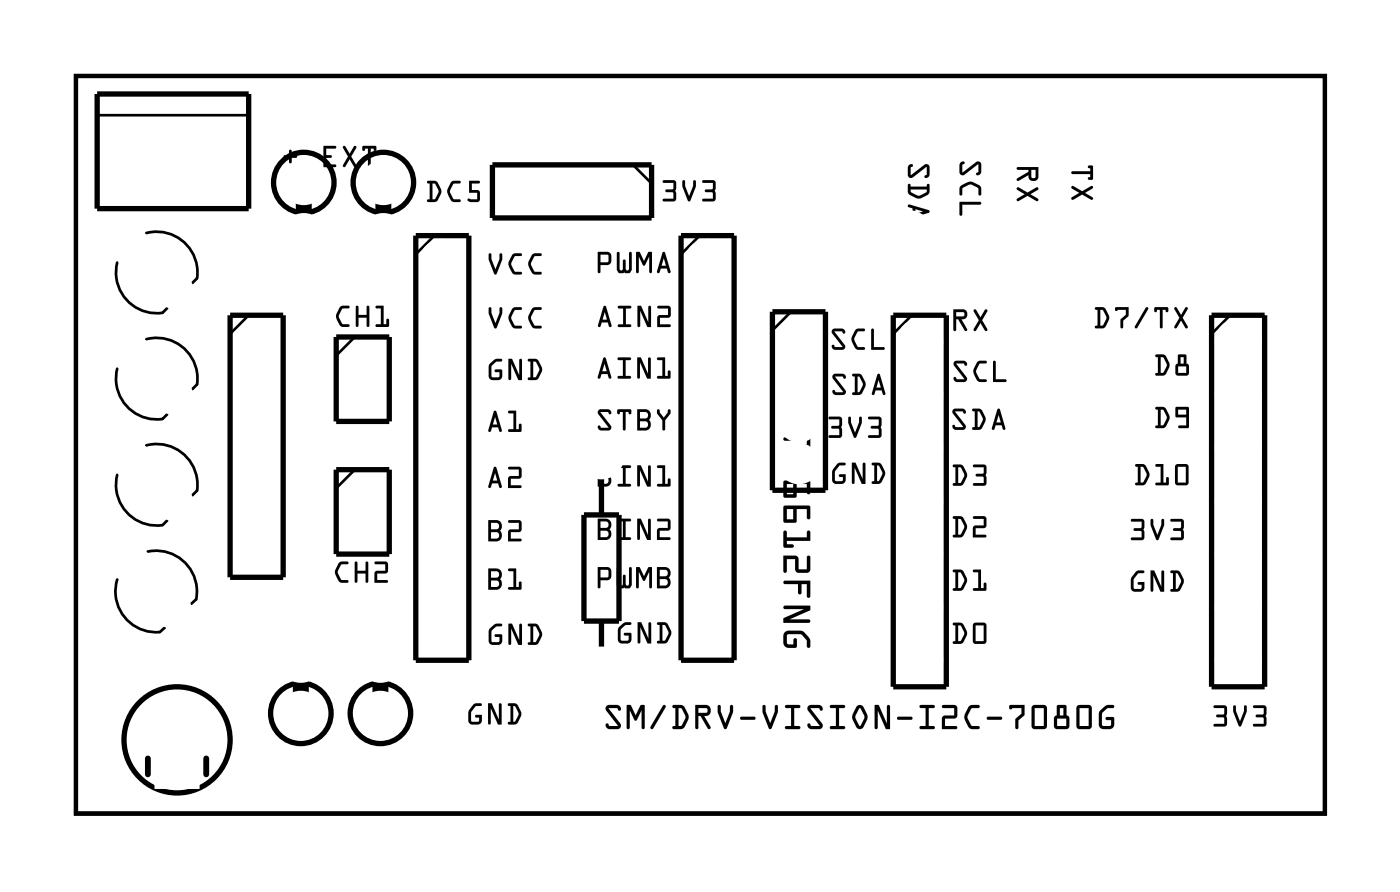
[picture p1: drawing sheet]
<svg xmlns="http://www.w3.org/2000/svg" width="67mm" height="43mm" viewBox="0 0 67 43" stroke-linecap="round" stroke-linejoin="round" font-family="sans-serif">
<path d="M3.6 3.6h59.8v35.3h-59.8z" fill="none" stroke="#000" stroke-width=".2"/>
<g fill="#000">
<path d="M14.3 9.8h.5v.5h-.5zM18.1 9.8h.5v.5h-.5zM14.1 32.6h.6v.5h-.6zM18 32.6h.5v.5h-.5z"/>
<path d="M3.6 3.6h59.8v35.3h-59.8zM3.6 3.6v35.3h59.8v-35.3z"/>
<path d="M13.9 7.2h.1v.2l.2 .1-.2 .1-.1 .2-.1-.2-.2-.1 .2-.1zM13.9 7.2l-.1 .2-.2 .1 .2 .1 .1 .2 .1-.2 .2-.1-.2-.1v-.2zM15.5 7h.6l-.1 .1h-.4v.3l.3 .1-.3 .1v.3h.5v.1h-.6zM15.5 7v1h.6v-.1h-.5v-.3l.3-.1-.3-.1v-.3h.4l.1-.1zM16.4 7h.1l.2 .4 .2-.4h.2l-.3 .5 .3 .4-.1 .1-.3-.4-.2 .4h-.1l.3-.5zM16.4 7l.3 .5-.3 .5h.1l.2-.4 .3 .4 .1-.1-.3-.4 .3-.5h-.2l-.2 .4-.2-.4zM17.4 7h.6v.2l-.3-.1v.9l-.1-.1v-.8l-.2 .1zM17.4 7v.2l.2-.1v.8l.1 .1v-.9l.3 .1v-.2z"/>
<path d="M13.9 7.2h.1v.2l.2 .1-.2 .1-.1 .2-.1-.2-.2-.1 .2-.1zM15.5 7h.6l-.1 .1h-.4v.3l.3 .1-.3 .1v.3h.5v.1h-.6zM16.4 7h.1l.2 .4 .2-.4h.2l-.3 .5 .3 .4-.1 .1-.3-.4-.2 .4h-.1l.3-.5zM17.4 7h.6v.2l-.3-.1v.9l-.1-.1v-.8l-.2 .1z"/>
<path d="M16.3 14.7h.4v.1h-.3l-.2 .3 .2 .4h.3v.1h-.4l-.2-.3v-.2zM16.3 14.7l-.2 .4v.2l.2 .3h.4v-.1h-.3l-.2-.4 .2-.3h.3v-.1zM17.1 14.6l.1 .1v.4h.4v-.4h.1l-.1 .9v-.4h-.4v.4h-.2zM17.1 14.6l-.1 1h.2v-.4h.4v.4l.1-.9h-.1v.4h-.4v-.4zM18 14.6h.4v.9h.1v-.2h.1v.3h-.6v-.1h.2v-.7h-.2zM18 14.6v.2h.2v.7h-.2v.1h.6v-.3h-.1v.2h-.1v-.9z"/>
<path d="M16.3 14.7l.4-.1v.1l-.3 .1-.2 .3 .2 .4 .3 .1h-.3a.6 .6 0 0 1-.3-.6zM17.1 14.6l.1 .1v.4h.4v-.4h.1l-.1 .9v-.4h-.4v.4h-.2zM18 14.6h.4v.9h.1v-.2h.1v.3h-.6v-.1h.2v-.7h-.2z"/>
<path d="M20.7 8.8v.7h.1l.2-.3-.2-.4zM20.5 8.7h.4a.6 .6 0 0 1 .1 .9l-.2 .1-.4-.1 .2-.1v-.7h-.1zM21.6 8.7l.4-.1 .1 .1-.4 .1-.2 .3 .2 .4 .4 .1-.1 .1h-.2a.6 .6 0 0 1-.4-.7zM22.5 8.6l.5 .1-.1 .1h-.3v.3l.4 .1v.3l-.1 .2-.5-.1v-.1h.4v-.3h-.3z"/>
<path d="M20.7 8.8v.7h.1l.2-.3-.2-.4zM20.7 8.8h.1l.2 .4-.2 .3h-.1zM20.5 8.7h.4l.2 .3v.3l-.3 .4-.4-.1 .2-.1v-.7h-.1zM20.5 8.7v.1h.1v.7l-.2 .1 .4 .1 .2-.1a.6 .6 0 0 0-.1-.9zM21.6 8.7h.5l-.1 .1h-.3l-.2 .4 .2 .3h.3v.2l-.4-.1-.1-.3-.1-.2zM21.6 8.7l-.2 .4 .1 .2 .1 .3 .4 .1v-.2h-.3l-.2-.3 .2-.4h.3l.1-.1zM22.5 8.6l.5 .1-.1 .1h-.3v.3l.4 .1v.3l-.1 .2-.5-.1v-.1h.4v-.3h-.3zM22.5 8.6v.6h.3v.3h-.4v.1l.5 .1 .1-.2v-.3l-.4-.1v-.3h.3l.1-.1z"/>
<path d="M23.4 12.1l.1 .1 .2 .7 .2-.7h.1v.2l-.2 .7h-.1l-.3-.7zM23.4 12.1v.3l.3 .7h.1l.2-.7v-.2h-.1l-.2 .7-.2-.7zM24.5 12.2h.5l-.3 .1-.2 .3 .1 .4h.4v.1h-.4l-.2-.3-.1-.2zM24.5 12.2l-.1 .4v.2l.2 .3h.4v-.1h-.4l-.1-.4 .1-.3 .4-.1zM25.5 12.2h.4l-.3 .1-.2 .3 .2 .4h.3v.1h-.4l-.2-.3v-.2zM25.5 12.2l-.2 .4v.2l.2 .3h.4v-.1h-.3l-.2-.4 .2-.3 .3-.1z"/>
<path d="M23.4 14.7h.1l.2 .8 .2-.8h.1v.3l-.2 .7h-.1l-.3-.7zM23.4 14.7v.3l.3 .7h.1l.2-.7v-.3h-.1l-.2 .8-.2-.8zM24.5 14.8l.5-.1v.1h-.3l-.2 .4 .1 .4h.4v.1h-.4l-.2-.3-.1-.3zM24.5 14.8l-.1 .3v.3l.2 .3h.4v-.1h-.4l-.1-.4 .1-.4h.4v-.1zM25.5 14.8l.4-.1v.1h-.3l-.2 .4 .2 .4h.3v.1h-.4l-.2-.3v-.3zM25.5 14.8l-.2 .3v.3l.2 .3h.4v-.1h-.3l-.2-.4 .2-.4h.3v-.1z"/>
<path d="M23.4 12.1l.1 .1 .2 .7 .2-.7h.1v.2l-.2 .7h-.1l-.3-.7zM24.5 12.2l.4-.1 .1 .1-.4 .1-.1 .3 .1 .4h.4v.1h-.3a.6 .6 0 0 1-.3-.6zM25.5 12.2l.4-.1v.1l-.3 .1-.2 .3 .2 .4h.3v.1h-.3a.6 .6 0 0 1-.3-.6z"/>
<path d="M23.4 14.7h.1l.2 .8 .2-.8h.1v.3l-.2 .7h-.1l-.3-.7zM24.5 14.8l.4-.1 .1 .1h-.4l-.1 .4 .1 .4h.4v.1h-.3a.6 .6 0 0 1-.3-.6zM25.5 14.8l.4-.1v.1h-.3l-.2 .4 .2 .4h.3v.1h-.3a.6 .6 0 0 1-.3-.6z"/>
<path d="M23.4 17.4a.48 .48 0 0 1 .6-.2v.1h-.2l-.3 .3 .1 .5 .3-.1v-.2h-.2v-.1h.3v.4l-.1 .1h-.4l-.1-.1zM24.3 17.2h.2l.4 .8v-.8h.1v1h-.2l-.3-.8v.7h-.2zM25.5 17.3v.8h.1l.2-.4-.1-.4zM25.3 17.2h.4a.6 .6 0 0 1 .1 .9l-.2 .1-.3-.1h.1v-.8h-.1z"/>
<path d="M23.4 17.4l.3-.2h.3v.1h-.2l-.3 .3 .1 .5 .3-.1v-.2h-.2v-.1h.3v.4l-.1 .1h-.4l-.1-.1zM23.5 17.4l-.1 .7 .1 .1h.4l.1-.1v-.4h-.3v.1h.2v.2l-.3 .1-.1-.5 .3-.3h.2v-.1a.49 .49 0 0 0-.5 .2zM24.3 17.2h.2l.4 .8v-.8h.1v1h-.2l-.3-.8v.7h-.2zM24.3 17.2v.9h.2v-.7l.3 .8h.2v-1h-.1v.8l-.4-.8zM25.5 17.3v.8h.1l.2-.4-.1-.4zM25.5 17.3h.2l.1 .4-.2 .4h-.1zM25.3 17.2h.4l.2 .3v.3l-.2 .4-.4-.1h.1v-.8h-.1zM25.3 17.2v.1h.1v.8h-.1l.3 .1 .2-.1a.6 .6 0 0 0-.1-.9z"/>
<path d="M28.9 17.4l-.1 .4h.2zM28.9 17.4l.2 .4h-.3zM28.9 17.1h.1l.2 1-.1-.2h-.3l-.1 .2h-.1zM28.9 17.1l-.3 1h.1l.1-.2h.3l.1 .2-.2-1zM29.6 17.1h.6v.1h-.2v.8h.2v.1h-.6v-.1h.2v-.8h-.2zM29.6 17.1v.1h.2v.8h-.2v.1h.6v-.1h-.2v-.8h.2v-.1zM30.5 17.1h.2l.3 .8v-.7l.2-.1v1h-.2l-.4-.8v.8h-.1zM30.5 17.1v1h.1v-.8l.4 .8h.2v-1l-.2 .1v.7l-.3-.8zM31.5 17.1h.3v.9h.2v-.2l.1-.1v.4h-.6v-.1h.2v-.8h-.2zM31.5 17.1v.1h.2v.8h-.2v.1h.6v-.4l-.1 .1v.2h-.2v-.9z"/>
<path d="M28.9 17.4l-.1 .4h.2zM28.9 17.1h.1l.2 1-.1-.2h-.3l-.1 .2h-.1zM29.6 17.1h.6v.1h-.2v.8h.2v.1h-.6v-.1h.2v-.8h-.2zM30.5 17.1h.2l.3 .8v-.7l.2-.1v1h-.2l-.4-.8v.8h-.1zM31.5 17.1h.3v.9h.2v-.2l.1-.1v.4h-.6v-.1h.2v-.8h-.2z"/>
<path d="M29 14.9l-.2 .4h.3zM29 14.9l.1 .4h-.3zM28.9 14.6l.1 .1 .2 .9-.1-.2h-.3l-.1 .2h-.1zM28.9 14.6l-.3 1h.1l.1-.2h.3l.1 .2-.2-.9zM29.6 14.7h.6v.1h-.2v.7h.2v.1h-.6v-.1h.2v-.7h-.2zM29.6 14.7v.1h.2v.7h-.2v.1h.6v-.1h-.2v-.7h.2v-.1zM30.5 14.6h.2l.3 .8v-.7h.2v.9h-.2l-.3-.7v.7h-.2zM30.5 14.6v1h.2v-.7l.3 .7h.2v-.9h-.2v.7l-.3-.8zM31.5 14.7l.5-.1 .1 .1v.5h-.5v.3h.5v.1l-.6 .1v-.6h.5v-.3h-.5zM31.5 14.7v.1h.5v.3h-.5v.6l.6-.1v-.1h-.5v-.3h.5v-.5l-.1-.1z"/>
<path d="M29 14.9l-.2 .4h.3zM28.9 14.6l.1 .1 .2 .9-.1-.2h-.3l-.1 .2h-.1zM29.6 14.7h.6v.1h-.2v.7h.2v.1h-.6v-.1h.2v-.7h-.2zM30.5 14.6h.2l.3 .8v-.7h.2v.9h-.2l-.3-.7v.7h-.2zM31.5 14.7l.5-.1 .1 .1v.5h-.5v.3h.5v.1l-.6 .1v-.6h.5v-.3h-.5z"/>
<path d="M28.7 12.2v.4l.4-.1v-.3zM28.6 12.1h.5l.2 .2-.1 .3-.5 .1v.4l-.1-.1zM29.6 12.1h.1v.8h.1l.1-.5 .1 .5h.1v-.8h.1v.8l-.1 .2-.5-.1-.1-.1zM30.5 12.1h.1l.2 .4 .2-.4h.2v1l-.1-.1v-.7l-.3 .4-.2-.4v.7l-.1 .1zM31.8 12.4l-.1 .3h.2zM31.7 12.1h.1l.3 1-.2-.2h-.3v.2l-.1-.1z"/>
<path d="M28.7 12.2v.4l.4-.1v-.3zM28.7 12.2h.4v.3l-.4 .1zM28.6 12.1h.5l.2 .2-.1 .3-.5 .1v.4l-.1-.1zM28.6 12.1v.9l.1 .1v-.4l.5-.1 .1-.3-.2-.2zM29.5 12.1h.2v.8h.1l.1-.5 .1 .5h.1v-.8h.1v.8l-.1 .2-.5-.1-.1-.1zM29.6 12.1l-.1 .8 .1 .1 .5 .1 .1-.2v-.8h-.1v.8h-.1l-.1-.5-.1 .5h-.1v-.8zM30.5 12.1h.1l.2 .4 .2-.4h.2v1l-.1-.1v-.7l-.3 .4-.2-.4v.7l-.1 .1zM30.5 12.1v1l.1-.1v-.7l.2 .4 .3-.4v.7l.1 .1v-1h-.2l-.2 .4-.2-.4zM31.8 12.4l-.1 .3h.2zM31.8 12.3l.1 .4h-.2zM31.7 12.1h.1l.3 1-.2-.2h-.3v.2l-.1-.1zM31.7 12.1l-.2 .9 .1 .1v-.3h.3l.2 .3-.3-1z"/>
<path d="M31.7 8.6h.5l.2 .1v.8l-.1 .1h-.6l.1-.1h.4v-.3l-.3-.1 .3-.1v-.2l-.4-.1zM31.7 8.6l.1 .1 .4 .1v.2l-.3 .1 .3 .1v.3h-.4l-.1 .1h.6l.1-.1v-.8l-.2-.1zM32.7 8.6l.1 .1 .2 .7 .2-.7h.1v.2l-.3 .7h-.1l-.2-.7zM32.7 8.6v.3l.2 .7h.1l.3-.7v-.2h-.1l-.2 .7-.2-.7zM33.6 8.6h.5l.2 .1v.8l-.1 .1h-.6l.1-.1h.4v-.3l-.4-.1 .4-.1v-.2l-.4-.1zM33.6 8.6l.1 .1 .4 .1v.2l-.4 .1 .4 .1v.3h-.4l-.1 .1h.6l.1-.1v-.8l-.2-.1z"/>
<path d="M31.7 8.6h.5l.2 .1v.8l-.1 .1h-.6l.1-.1h.4v-.3l-.3-.1 .3-.1v-.2l-.4-.1zM32.7 8.6l.1 .1 .2 .7 .2-.7h.1v.2l-.3 .7h-.1l-.2-.7zM33.6 8.6h.5l.2 .1v.8l-.1 .1h-.6l.1-.1h.4v-.3l-.4-.1 .4-.1v-.2l-.4-.1z"/>
<path d="M39.9 15.8l.4-.1 .2 .1-.1 .2-.1-.1h-.3l.5 .6-.1 .2h-.4l-.2-.1 .1-.1 .1 .1h.3l-.5-.6zM39.9 15.8l-.1 .2 .5 .6h-.3l-.1-.1-.1 .1 .2 .1h.4l.1-.2-.6-.6h.4l.1 .1 .1-.2-.2-.1zM41 15.8h.4v.1h-.3l-.2 .3 .1 .4h.4v.1h-.4l-.2-.3v-.2zM41 15.8l-.2 .4v.2l.2 .3h.4v-.1h-.3l-.2-.4 .2-.3 .3-.1zM41.7 15.7l.1 .1v.8h.5v.1h-.6zM41.7 15.7v1h.6v-.1h-.5v-.8z"/>
<path d="M39.9 15.8l.4-.1 .2 .1-.1 .2-.1-.1h-.3l.5 .6-.1 .2h-.4l-.2-.1 .1-.1 .1 .1h.3l-.5-.6zM41 15.8l.3-.1 .1 .1-.3 .1-.2 .3 .2 .4 .3 .1h-.3a.6 .6 0 0 1-.3-.6zM41.7 15.7l.1 .1v.8h.5v.1h-.6z"/>
<path d="M39.9 17.9h.4l.2 .1-.1 .1-.1-.1h-.3l.5 .7-.1 .2h-.4l-.1-.1v-.1l.1 .1h.4l-.5-.7zM39.9 17.9v.2l.5 .7h-.4l-.1-.1v.1l.1 .1h.4l.1-.2-.5-.7h.3l.1 .1 .1-.1-.2-.1zM40.8 17.9h.4l.2 .4v.2l-.2 .4h-.4l.1-.1v-.8h-.1zM40.8 17.9v.1h.1v.8l-.1 .1h.4l.2-.4v-.2l-.2-.4zM41.1 18v.8l.2-.4-.1-.3zM41.1 18l.1 .1 .1 .3-.2 .4zM42 17.9h.1l.3 1-.2-.2h-.3v.2h-.2zM42 17.9l-.3 1h.1l.1-.2h.3l.2 .2-.3-1zM42.1 18.2l-.1 .3h.2zM42.1 18.2l.1 .4h-.2z"/>
<path d="M39.9 17.9h.4l.2 .1-.1 .1-.1-.1h-.3l.5 .7-.1 .2h-.4l-.1-.1v-.1l.1 .1h.4l-.5-.7zM40.8 17.9h.4a.6 .6 0 0 1 .1 .9l-.1 .1h-.4l.1-.1v-.8h-.1zM41.1 18v.8l.2-.4-.1-.3zM42 17.9h.1l.3 1-.2-.2h-.3v.2h-.2zM42.1 18.2l-.1 .3h.2z"/>
<path d="M43.5 7.9h.2l-.1 .1v.4l.7-.5h.1l.1 .1v.4l-.1 .1h-.1l.1-.2-.1-.3-.6 .5h-.1l-.1-.1zM43.6 9.1v.1l.4 .2 .4-.2v-.1zM43.5 8.8h.1v.1h.8l.1-.1v.5a.61 .61 0 0 1-.9 0l-.1-.1zM43.8 10v.2l.4-.1zM43.5 9.8l1 .3v.1l-1 .3v-.2h.2v-.3l-.2-.1z"/>
<path d="M43.5 7.9h.2l-.1 .1v.4l.7-.5h.1l.1 .1v.4l-.1 .1h-.1l.1-.2-.1-.3-.6 .5h-.1l-.1-.1zM43.5 7.9v.5l.1 .1h.1l.6-.5 .1 .3-.1 .2h.1l.1-.1v-.4l-.1-.1h-.1l-.7 .5v-.4l.1-.1zM43.6 9.1v.1l.4 .2 .4-.2v-.1zM43.6 9.1h.8v.1l-.4 .2-.4-.2zM43.5 8.8h.1v.1h.8l.1-.1v.4l-.4 .3h-.3l-.3-.2zM43.5 8.8v.4l.1 .1a.61 .61 0 0 0 .9 0v-.5l-.1 .1h-.8v-.1zM43.8 10v.2l.4-.1zM43.8 10l.4 .1-.4 .1zM43.5 9.8l1 .3v.1l-1 .3v-.2h.2v-.3l-.2-.1zM43.5 9.8v.1l.2 .1v.3h-.2v.1l1-.2v-.1z"/>
<path d="M45.7 17.3h.4l.2 .1-.1 .1-.1-.1h-.3l.5 .7-.1 .2h-.4l-.1-.1v-.2l.1 .1h.4l-.5-.6zM45.7 17.3v.2l.5 .6-.4 .1-.1-.2v.2l.1 .1h.4l.1-.2-.5-.7h.3l.1 .1 .1-.1-.2-.1zM46.8 17.3h.4v.1h-.3l-.2 .4 .2 .3 .3 .1v.1h-.4l-.2-.4v-.2zM46.8 17.3l-.2 .4v.2l.2 .4h.4v-.1l-.3-.1-.2-.3 .2-.4h.3v-.1zM47.6 17.3h.1v.8l.5 .1v.1h-.7zM47.6 17.3l-.1 1h.7v-.1h-.5v-.9z"/>
<path d="M45.7 17.3h.4l.2 .1-.1 .1-.1-.1h-.3l.5 .7-.1 .2h-.4l-.1-.1v-.2l.1 .1h.4l-.5-.6zM46.8 17.3h.4l-.3 .1-.2 .3 .2 .4 .3 .1v.1h-.3a.6 .6 0 0 1-.3-.7zM47.6 17.3h.1v.8l.5 .1v.1h-.7z"/>
<path d="M45.8 14.9v.2h.4l-.1-.2zM45.6 14.8h.5a.24 .24 0 0 1 .2 .3 .24 .24 0 0 1-.3 .2l.3 .5h-.1l-.3-.5h-.1v.5h-.1zM46.6 14.8h.1l.2 .4 .2-.4h.2l-.3 .5 .3 .5h-.1l-.3-.3-.2 .3h-.1l.3-.5z"/>
<path d="M45.8 14.9v.2h.4l-.1-.2zM45.8 14.9h.3l.1 .2h-.4zM45.6 14.8h.5a.24 .24 0 0 1 .2 .3 .24 .24 0 0 1-.3 .2l.3 .5h-.1l-.3-.5h-.1v.5h-.1zM45.6 14.8l.1 1h.1v-.5h.1l.3 .5h.1l-.3-.5 .2-.1a.25 .25 0 0 0-.1-.4zM46.6 14.8h.1l.2 .4 .2-.4h.2l-.3 .5 .3 .5h-.1l-.3-.3-.2 .3h-.1l.3-.5zM46.6 14.8l.3 .5-.3 .5h.1l.2-.3 .3 .3h.1l-.3-.5 .3-.5h-.2l-.2 .4-.2-.4z"/>
<path d="M46 7.8h.2l-.1 .1v.4l.6-.5 .2-.1 .1 .2v.4l-.1 .1-.2-.1 .1-.1v-.3l-.6 .5h-.2l-.1-.2zM46 8.9l.4-.2h.2l.4 .2v.4h-.2v-.3l-.3-.2-.4 .2v.3l-.1 .1zM45.9 9.7h1h.1l-.1 .1h-.8l-.1 .5h-.1z"/>
<path d="M46 7.8h.2l-.1 .1v.4l.6-.5 .2-.1 .1 .2v.4l-.1 .1-.2-.1 .1-.1v-.3l-.6 .5h-.2l-.1-.2zM46 7.8l-.1 .4 .1 .2h.2l.6-.5v.3l-.1 .1 .2 .1 .1-.1v-.4l-.1-.2-.2 .1-.6 .5v-.4l.1-.1zM46 8.9l.4-.2h.2l.4 .2v.4h-.2v-.3l-.3-.2-.4 .2v.3l-.1 .1zM46 8.9v.5l.1-.1v-.3l.4-.2 .3 .2 .1 .3h.1l-.1-.4-.3-.2h-.2zM45.9 9.7h1h.1l-.1 .1h-.8l-.1 .5h-.1zM45.9 9.7v.6h.1l.1-.5h.8l.1-.1h-.1z"/>
<path d="M49.4 8.1v.4h.1l.1-.4zM49.4 8.1h.2l-.1 .4h-.1zM48.7 8h1v.5a.24 .24 0 0 1-.2 .2 .24 .24 0 0 1-.3-.2v-.1l-.5 .2v-.1l.5-.3v-.1h-.5zM48.7 8v.1h.5v.1l-.5 .3v.1l.5-.2 .1 .2a.25 .25 0 0 0 .4-.1v-.5zM48.7 9l.5 .2 .5-.2v.1l-.4 .2 .4 .3h-.1l-.4-.2-.5 .2v-.1l.4-.2-.4-.2zM48.7 9v.1l.4 .2-.4 .2v.1l.5-.2 .4 .2h.1l-.4-.3 .4-.2v-.1l-.5 .2z"/>
<path d="M49.4 8.1v.4h.1l.1-.4zM48.7 8h1v.5a.24 .24 0 0 1-.3 .2 .24 .24 0 0 1-.2-.3l-.5 .3v-.2l.5-.3v-.1h-.5zM48.7 9l.5 .2 .5-.2v.1l-.4 .2 .4 .3h-.1l-.4-.2-.5 .2v-.1l.4-.2-.4-.2z"/>
<path d="M51.3 8.2h.9l-.1-.2 .2-.1v.7h-.2l.1-.1v-.2h-.8zM51.3 8.9l.5 .3 .5-.3v.1l-.4 .2 .4 .3-.1 .1-.4-.3-.5 .3v-.2l.4-.2-.4-.2z"/>
<path d="M51.3 8.2h.9l-.1-.2 .2-.1v.7h-.2l.1-.1v-.2h-.8zM51.3 8.2l.1 .1h.8v.2l-.1 .1h.2v-.7l-.2 .1 .1 .1v.1zM51.3 8.9l.5 .3 .5-.3v.1l-.4 .2 .4 .3-.1 .1-.4-.3-.5 .3v-.2l.4-.2-.4-.2zM51.3 8.9v.1l.4 .2-.4 .2v.2l.5-.3 .4 .3 .1-.1-.4-.3 .4-.2v-.1l-.5 .3z"/>
<path d="M52.7 14.8v.8h.1l.2-.4-.2-.3zM52.4 14.7h.5a.6 .6 0 0 1 0 .9l-.1 .1h-.4l.1-.1v-.8h-.1zM53.4 14.7h.6v.4l-.2 .2-.1 .4h-.1v-.4l.3-.2v-.3l-.5 .1zM54.9 14.7l.1 .1-.6 .9-.1-.1zM55.3 14.7h.6v.2l-.2-.1-.1 .9-.1-.1v-.8l-.2 .1zM56.2 14.7h.1l.2 .4 .2-.4h.2l-.3 .5 .3 .4-.1 .1-.3-.4-.2 .4h-.1l.3-.5z"/>
<path d="M52.7 14.8v.8h.1l.2-.4-.2-.3zM52.7 14.8l.1 .1 .2 .3-.2 .4h-.1zM52.4 14.7h.5l.2 .4v.2l-.3 .4h-.4l.1-.1v-.8h-.1zM52.4 14.7v.1h.1v.8l-.1 .1h.4l.1-.1a.6 .6 0 0 0 0-.9zM53.4 14.7h.6v.4l-.2 .2-.1 .4h-.1v-.4l.3-.2v-.3l-.5 .1zM53.4 14.7v.2l.5-.1v.3l-.3 .2v.4h.1l.1-.4 .2-.2v-.4zM54.9 14.7l.1 .1-.6 .9-.1-.1zM54.9 14.7l-.6 .9 .1 .1 .6-.9-.1-.1zM55.3 14.7h.6v.2l-.2-.1-.1 .9-.1-.1v-.8l-.2 .1zM55.3 14.7v.2l.2-.1v.8l.1 .1 .1-.9 .2 .1v-.2zM56.2 14.7h.1l.2 .4 .2-.4h.2l-.3 .5 .3 .4-.1 .1-.3-.4-.2 .4h-.1l.3-.5zM56.2 14.7l.3 .5-.3 .5h.1l.2-.4 .3 .4 .1-.1-.3-.4 .3-.5h-.2l-.2 .4-.2-.4z"/>
<path d="M55.6 17.1v.7h.1l.2-.3-.2-.4zM55.3 17h.5a.6 .6 0 0 1 0 .9l-.1 .1-.4-.1 .1-.1v-.7h-.1zM56.4 17.5v.3h.4v-.3zM56.5 17.1v.3h.2v-.3zM56.4 17h.4v.4l.1 .1-.1 .5h-.4l-.1-.1z"/>
<path d="M55.6 17.1v.7h.1l.2-.3-.2-.4zM55.6 17.1h.1l.2 .4-.2 .3h-.1zM55.3 17h.5l.2 .3v.3l-.3 .4-.4-.1 .1-.1v-.7h-.1zM55.3 17v.1h.1v.7l-.1 .1 .4 .1 .1-.1a.6 .6 0 0 0 0-.9zM56.4 17.5v.3h.4v-.3zM56.4 17.5h.4v.3h-.4zM56.5 17.1v.3h.2v-.3zM56.5 17.1h.2v.3h-.2zM56.4 17h.4v.4l.1 .1-.1 .5h-.4l-.1-.1zM56.4 17l-.1 .9 .1 .1h.4l.1-.5-.1-.1v-.4z"/>
<path d="M55.6 19.6v.8h.1l.2-.4-.2-.4zM55.3 19.5h.5a.6 .6 0 0 1 0 .9l-.1 .1-.4-.1h.1v-.8h-.1zM56.3 19.5h.6v1l-.5-.1h.4v-.4h-.5zM56.4 19.6v.2h.4v-.2z"/>
<path d="M55.6 19.6v.8h.1l.2-.4-.2-.4zM55.6 19.6h.1l.2 .4-.2 .4h-.1zM55.3 19.5h.5l.2 .3v.3l-.3 .4-.4-.1h.1v-.8h-.1zM55.3 19.5v.1h.1v.8h-.1l.4 .1 .1-.1a.6 .6 0 0 0 0-.9zM56.3 19.5h.6v1l-.5-.1h.4v-.4h-.5zM56.3 19.5v.5h.5v.4h-.4l.5 .1v-1zM56.4 19.6v.2h.4v-.2zM56.4 19.6h.4v.2h-.4z"/>
<path d="M16.2 26.9h.5l-.1 .1h-.3l-.1 .4 .1 .3 .3 .1v.1h-.3l-.2-.4-.1-.2zM16.2 26.9l-.2 .4 .1 .2 .2 .4h.3v-.1l-.3-.1-.1-.3 .1-.4h.3l.1-.1zM17 26.9h.1v.4h.4v-.4h.1v1l-.1-.1v-.4h-.4v.4h-.1zM17 26.9v.9h.1v-.4h.4v.4l.1 .1v-1h-.1v.4h-.4v-.4zM17.9 26.9h.5l.2 .1-.1 .4h-.4v.4h.4v.1h-.6l.1-.5 .4-.1v-.3h-.4zM17.9 26.9l.1 .1h.4v.3l-.4 .1-.1 .5h.6v-.1h-.4v-.4h.4l.1-.4-.2-.1z"/>
<path d="M16.2 26.9h.4h.1l-.4 .1-.1 .3 .1 .4 .4 .1-.1 .1h-.2a.6 .6 0 0 1-.3-.7zM17 26.9h.1v.4h.4v-.4h.1v1l-.1-.1v-.4h-.4v.4h-.1zM17.9 26.9h.5l.2 .1-.1 .4h-.4v.4h.4v.1h-.6l.1-.5 .4-.1v-.3h-.4z"/>
<path d="M22.7 33.7h.1h.3l-.1 .1h-.2l-.2 .3v.4h.3v-.2h-.1v-.1h.3v.4l-.2 .1h-.4l-.1-.1v-.6zM22.7 33.7a.74 .74 0 0 0-.2 .9l.4 .1 .2-.2v-.3h-.3v.1h.1v.2h-.3v-.5l.2-.2 .3-.1h-.3zM23.4 33.7h.1l.4 .7v-.7h.1v1h-.2l-.3-.8v.7h-.1zM23.4 33.7v.9h.1v-.7l.3 .8h.2v-1h-.1v.7l-.4-.7zM24.3 33.7h.4l.3 .4-.1 .2-.2 .4-.4-.1 .1-.1v-.7h-.1zM24.3 33.7v.1h.1v.7l-.1 .1 .4 .1 .2-.4v-.3l-.2-.3zM24.6 33.8v.7l.2-.3-.1-.4zM24.6 33.8h.1l.1 .4-.2 .3z"/>
<path d="M22.7 33.7h.1h.3l-.3 .1-.2 .2v.5h.3v-.2h-.1l-.1-.1h.4v.4l-.2 .1h-.3l-.2-.2a.7 .7 0 0 1 .3-.8zM23.4 33.7h.1l.4 .7v-.7h.1v1h-.2l-.3-.8v.7h-.1zM24.3 33.7h.4a.6 .6 0 0 1 .1 .9l-.1 .1-.4-.1 .1-.1v-.7h-.1zM24.6 33.8v.7l.2-.3-.1-.4z"/>
<path d="M23.4 30.1a.48 .48 0 0 1 .6-.2v.1h-.2l-.3 .2 .1 .5h.3v-.2h-.2v-.1h.3v.3l-.1 .1h-.4l-.1-.1zM24.3 29.8l.2 .1 .4 .7v-.7h.1v1h-.2l-.3-.8v.7h-.2zM25.5 30v.7h.1l.2-.3-.1-.4zM25.3 29.9h.4a.6 .6 0 0 1 .1 .9l-.2 .1-.3-.1 .1-.1v-.7h-.1z"/>
<path d="M23.4 30.1l.3-.2h.3v.1h-.2l-.3 .2 .1 .5h.3v-.2h-.2v-.1h.3v.3l-.1 .1h-.4l-.1-.1zM23.5 30.1l-.1 .6 .1 .1h.4l.1-.1v-.3h-.3v.1h.2v.2h-.3l-.1-.5 .3-.2h.2v-.2a.49 .49 0 0 0-.5 .3zM24.3 29.8l.2 .1 .4 .7v-.7h.1v1h-.2l-.3-.8v.7h-.2zM24.3 29.8v1h.2v-.7l.3 .7 .2 .1v-1h-.1v.7l-.4-.7zM25.5 30v.7h.1l.2-.3-.1-.4zM25.5 30h.2l.1 .4-.2 .3h-.1zM25.3 29.9h.4l.2 .3v.3l-.2 .4-.4-.1 .1-.1v-.7h-.1zM25.3 29.9v.1h.1v.7l-.1 .1 .3 .1 .2-.1a.6 .6 0 0 0-.1-.9z"/>
<path d="M23.5 27.8v.3h.3a.16 .16 0 0 0 .1-.2 .16 .16 0 0 0-.1-.1zM23.5 27.3v.3h.3a.16 .16 0 0 0 .1-.1 .16 .16 0 0 0-.1-.2zM23.4 27.2l.6 .1v.2l-.1 .2a.3 .3 0 0 1 .1 .3 .3 .3 0 0 1-.2 .2h-.4zM24.3 27.2h.4v.9h.1v-.2l.1-.1v.4h-.6l.1-.1h.2v-.8h-.2z"/>
<path d="M23.5 27.8v.3h.4v-.3zM23.5 27.8h.3a.16 .16 0 0 1 .1 .1 .16 .16 0 0 1-.1 .2h-.3zM23.5 27.3v.3h.4v-.2zM23.5 27.3h.3a.16 .16 0 0 1 .1 .2 .16 .16 0 0 1-.1 .1h-.3zM23.4 27.2l.6 .1v.2l-.1 .2a.3 .3 0 0 1 .1 .3 .3 .3 0 0 1-.2 .2h-.4zM23.4 27.2v1h.5l.1-.2-.1-.3 .1-.3-.1-.2zM24.3 27.2h.4v.9h.1v-.2l.1-.1v.4h-.6l.1-.1h.2v-.8h-.2zM24.3 27.2l.1 .1h.2v.8h-.2l-.1 .1h.6v-.4l-.1 .1v.2h-.1v-.9z"/>
<path d="M23.5 25.5v.3h.3a.16 .16 0 0 0 .1-.2 .16 .16 0 0 0-.1-.1zM23.5 25v.3h.3a.16 .16 0 0 0 .1-.1 .16 .16 0 0 0-.1-.2zM23.4 24.9l.6 .1v.2l-.1 .2a.3 .3 0 0 1 .1 .3 .3 .3 0 0 1-.2 .2h-.4zM24.3 24.9h.5l.2 .1-.1 .4-.4 .1v.3h.4v.1h-.6l.1-.5 .4-.1v-.3h-.4z"/>
<path d="M23.5 25.5v.3l.4-.1v-.2zM23.5 25.5h.3a.16 .16 0 0 1 .1 .1 .16 .16 0 0 1-.1 .2h-.3zM23.5 25v.3h.4v-.2zM23.5 25h.3a.16 .16 0 0 1 .1 .2 .16 .16 0 0 1-.1 .1h-.3zM23.4 24.9l.6 .1v.2l-.1 .2a.3 .3 0 0 1 .1 .3 .3 .3 0 0 1-.2 .2h-.4zM23.4 24.9v1h.5l.1-.3-.1-.2 .1-.3-.1-.2zM24.3 24.9h.5l.2 .1-.1 .4-.4 .1v.3h.4v.1h-.6l.1-.5 .4-.1v-.3h-.4zM24.3 24.9l.1 .1h.4v.3l-.4 .1-.1 .5h.6v-.1h-.4v-.3l.4-.1 .1-.4-.2-.1z"/>
<path d="M23.7 20l-.1 .3h.2zM23.7 19.9l.1 .4h-.2zM23.7 19.7h.1l.2 1-.2-.3h-.2l-.1 .3-.1-.1zM23.7 19.7l-.3 .9 .1 .1 .1-.3h.2l.2 .3-.2-1zM24.3 19.7h.4v.8h.1v-.2h.1v.4l-.6-.1 .1-.1h.2v-.7h-.2zM24.3 19.7l.1 .1h.2v.7h-.2l-.1 .1 .6 .1v-.4h-.1v.2h-.1v-.8z"/>
<path d="M23.7 22.6l-.1 .4h.2zM23.7 22.6l.1 .4h-.2zM23.7 22.3l.1 .1 .2 1-.2-.3h-.2l-.1 .2h-.1zM23.7 22.3l-.3 1h.1l.1-.2h.2l.2 .2-.2-.9zM24.3 22.4l.5-.1 .2 .1-.1 .5h-.4v.3h.4v.2h-.6l.1-.6h.4v-.3h-.4zM24.3 22.4l.1 .1h.4v.3h-.4l-.1 .6 .6-.1v-.1h-.4v-.3h.4l.1-.5-.2-.1z"/>
<path d="M23.7 20l-.1 .3h.2zM23.7 19.7h.1l.2 1-.2-.3h-.2l-.1 .3-.1-.1zM24.3 19.7h.4v.8h.1v-.2h.1v.4l-.6-.1 .1-.1h.2v-.7h-.2z"/>
<path d="M23.7 22.6l-.1 .4h.2zM23.7 22.3l.1 .1 .2 1-.2-.3h-.2l-.1 .2h-.1zM24.3 22.4l.5-.1 .2 .1-.1 .5h-.4v.3h.4v.1l-.6 .1 .1-.6h.4v-.3h-.4z"/>
<path d="M28.7 19.6h.4l.2 .1-.1 .1-.1-.1h-.4l.6 .7-.1 .2h-.4l-.2-.1 .1-.1 .1 .1h.3l-.5-.7zM28.7 19.6l-.1 .2 .5 .7h-.3l-.1-.1-.1 .1 .2 .1h.4l.1-.2-.6-.7h.4l.1 .1 .1-.1-.2-.1zM29.6 19.6h.6v.2l-.2-.1-.1 .9-.1-.1v-.8l-.2 .1zM29.6 19.6v.2l.2-.1v.8l.1 .1 .1-.9 .2 .1v-.2zM30.6 20.2v.3l.4-.1v-.2zM30.6 20.2h.3a.16 .16 0 0 1 .1 .1 .16 .16 0 0 1-.1 .2h-.3zM30.6 19.7v.3h.4v-.2zM30.6 19.7h.3a.16 .16 0 0 1 .1 .2 .16 .16 0 0 1-.1 .1h-.3zM30.5 19.6l.6 .1 .1 .2-.1 .2a.3 .3 0 0 1 0 .3 .3 .3 0 0 1-.2 .2h-.4zM30.5 19.6v1h.5l.2-.3-.1-.2v-.4l-.1-.1zM31.5 19.6h.1l.2 .4 .2-.4h.1v.2l-.3 .3v.5l-.1-.1v-.4l-.2-.3zM31.5 19.6v.2l.2 .3v.4l.1 .1v-.5l.3-.3v-.2h-.1l-.2 .4-.2-.4z"/>
<path d="M28.7 19.6h.4l.2 .1-.1 .1-.1-.1h-.4l.6 .7-.1 .2h-.4l-.2-.1 .1-.1 .1 .1h.3l-.5-.7zM29.6 19.6h.6v.2l-.2-.1-.1 .9-.1-.1v-.8l-.2 .1zM30.6 20.2v.3h.3a.16 .16 0 0 0 .1-.2 .16 .16 0 0 0-.1-.1zM30.6 19.7v.3h.3a.16 .16 0 0 0 .1-.1 .16 .16 0 0 0-.1-.2zM30.5 19.6l.6 .1 .1 .2-.1 .2a.3 .3 0 0 1 0 .3 .3 .3 0 0 1-.2 .2h-.4zM31.5 19.6h.1l.2 .4 .2-.4h.1v.2l-.3 .3v.5l-.1-.1v-.4l-.2-.3z"/>
<path d="M29 33.8l.5-.1 .2 .2v.1l-.2-.1h-.4l.6 .8-.1 .2h-.4l-.2-.1 .1-.2 .1 .1h.4l-.6-.7zM29 33.8v.2l.6 .7h-.4l-.1-.1-.1 .2 .2 .1h.4l.1-.2-.6-.8h.4l.2 .1v-.1l-.2-.2zM30 33.7h.2l.2 .5 .3-.5h.2l-.1 1.2-.1-.1v-.8l-.3 .5-.2-.5v.8l-.2 .1zM30 33.7v1.2l.2-.1v-.8l.2 .5 .3-.5v.8l.1 .1 .1-1.2h-.2l-.3 .5-.2-.5zM31.7 33.8l.1-.1 .1 .1-.6 1.1h-.1l-.1-.1zM31.7 33.8l-.6 1 .1 .1h.1l.6-1.1-.1-.1zM32.5 33.9v.8h.1l.2-.4-.2-.4zM32.5 33.9h.1l.2 .4-.2 .4h-.1zM32.2 33.8h.5l.2 .4v.3l-.3 .4-.4-.1 .1-.1v-.8h-.1zM32.2 33.8v.1h.1v.8l-.1 .1 .4 .1 .2-.1a.68 .68 0 0 0-.1-1zM33.4 33.9v.2h.5l-.1-.2zM33.4 33.9h.4l.1 .2h-.5zM33.3 33.7h.5a.27 .27 0 0 1 .2 .3 .27 .27 0 0 1-.3 .3l.3 .5-.1 .1-.4-.6h-.1v.5l-.1 .1zM33.3 33.7v1.1h.1v-.5h.1l.5 .6v-.1l-.3-.5 .3-.1v-.3l-.2-.2zM34.4 33.8h.1v.2l.2 .6 .2-.6 .1-.2h.1v.3l-.3 .8-.1-.1-.3-.7zM34.4 33.8v.3l.3 .7 .1 .1 .3-.8v-.3h-.1l-.1 .2-.2 .6-.2-.6v-.2zM35.5 34.3h.6l.1 .1h-.1h-.6zM35.5 34.3v.1h.6h.1l-.1-.1zM36.5 33.8h.2v.2l.2 .6 .2-.6v-.2h.1v.3l-.3 .8-.1-.1-.3-.7zM36.5 33.8v.3l.3 .7 .1 .1 .3-.8v-.3h-.1v.2l-.2 .6-.2-.6-.1-.2zM37.6 33.8h.7v.1h-.3v.8h.3v.2l-.7-.1v-.1h.3v-.8h-.3zM37.6 33.8v.1h.3v.8h-.3v.1l.7 .1v-.2h-.3v-.8h.3v-.1zM38.7 33.8l.5-.1 .2 .2-.1 .1-.1-.1h-.4l.6 .8-.1 .2h-.4l-.2-.1v-.2l.2 .1h.3l-.5-.7zM38.7 33.8v.2l.5 .7h-.3l-.2-.1v.2l.2 .1h.4l.1-.2-.6-.8h.4l.1 .1 .1-.1-.2-.2zM39.7 33.8h.8l-.1 .1h-.2v.8h.2v.2l-.7-.1 .1-.1h.2v-.8h-.2zM39.7 33.8l.1 .1h.2v.8h-.2l-.1 .1 .7 .1v-.2h-.2v-.8h.2l.1-.1zM41 33.8l.2-.1 .1 .1 .2 .4v.3l-.3 .4-.2-.1-.2-.4zM41 33.8l-.2 .6 .2 .4 .2 .1 .3-.4v-.3l-.2-.4-.1-.1zM41.1 33.9l-.2 .4 .3 .4 .2-.4zM41.1 33.9l.3 .4-.2 .4-.3-.4zM41.9 33.7h.2l.4 .9v-.8h.1v1.1h-.2l-.4-.9v.8v.1l-.1-.1zM41.9 33.7v1.1h.1v-.8l.4 .9h.2v-1.1h-.1v.8l-.4-.9zM43 34.3h.6l.1 .1h-.1h-.6zM43 34.3v.1h.6h.1l-.1-.1zM44 33.8h.8l-.1 .1h-.2v.8h.2v.2l-.7-.1 .1-.1h.2v-.8h-.2zM44 33.8l.1 .1h.2v.8h-.2l-.1 .1 .7 .1v-.2h-.2v-.8h.2l.1-.1zM45.1 33.8l.6-.1 .1 .1v.5l-.6 .1v.3h.6v.2h-.7v-.6l.6-.1v-.3h-.6zM45.1 33.8l.1 .1h.5v.3l-.6 .1v.6h.7v-.2h-.6v-.3l.6-.1v-.5l-.1-.1zM46.4 33.8l.2-.1 .3 .1v.1h-.4l-.2 .4 .2 .4h.4v.2h-.5l-.2-.4v-.3zM46.4 33.8l-.2 .4v.3l.2 .4h.5v-.2h-.4l-.2-.4 .2-.4h.4v-.1l-.3-.1zM47.3 34.3h.6l.1 .1h-.1h-.6zM47.3 34.3v.1h.6h.1l-.1-.1zM48.3 33.8l.8-.1-.1 .5-.2 .3-.1 .4-.1-.1v-.4l.3-.2v-.3h-.5zM48.3 33.8l.1 .1h.5v.3l-.3 .2v.4l.1 .1 .1-.4 .2-.3 .1-.5zM49.5 33.9v.8h.5v-.8zM49.5 33.9h.5v.8h-.5zM49.4 33.8l.6-.1 .1 .1v.9l-.1 .2h-.5l-.1-.1zM49.4 33.8v1l.1 .1h.5l.1-.2v-.9l-.1-.1zM50.6 34.4v.3h.5v-.3zM50.6 34.4h.5v.3h-.5zM50.7 33.9v.3h.2v-.3zM50.7 33.9h.2v.3h-.2zM50.6 33.8h.5v.4l.1 .2v.3l-.1 .2h-.5l-.1-.1v-.4l.1-.2zM50.6 33.8v.4l-.1 .2v.4l.1 .1h.5l.1-.2v-.3l-.1-.2v-.4zM51.7 33.9v.8h.4v-.8zM51.7 33.9h.4v.8h-.4zM51.6 33.8l.5-.1 .2 .1v.9l-.1 .2h-.5l-.2-.1zM51.6 33.8l-.1 1 .2 .1h.5l.1-.2v-.9l-.2-.1zM52.7 34l.3-.2h.3v.1h-.3l-.2 .3v.5h.4v-.2h-.2l-.1-.2 .4 .1v.4l-.1 .1h-.5l-.1-.1zM52.7 34l-.1 .8 .1 .1h.5l.1-.1v-.4l-.3-.1v.2h.2v.2h-.4v-.5l.2-.3h.3v-.2a.56 .56 0 0 0-.6 .3z"/>
<path d="M29 33.8l.5-.1 .2 .2v.1l-.1-.1h-.5l.6 .8-.1 .2h-.4l-.2-.1 .1-.2 .1 .1h.4l-.6-.7zM30 33.7h.2l.2 .5 .3-.5h.2l-.1 1.2-.1-.1v-.8l-.3 .5-.2-.5v.8l-.2 .1zM31.7 33.8l.1-.1 .1 .1-.6 1.1h-.1l-.1-.1zM32.5 33.9v.8h.1l.2-.4-.2-.4zM32.2 33.8h.5a.68 .68 0 0 1 .1 1l-.2 .1-.4-.1 .1-.1v-.8h-.1zM33.4 33.9v.2h.5l-.1-.2zM33.3 33.7h.5a.27 .27 0 0 1 .2 .3 .27 .27 0 0 1-.3 .3l.3 .5-.1 .1-.4-.6h-.1v.5l-.1 .1zM34.4 33.8h.1v.2l.2 .6 .2-.6 .1-.2h.1v.3l-.3 .8-.1-.1-.3-.7zM35.5 34.3h.6l.1 .1h-.1h-.6zM36.5 33.8h.1l.1 .2 .2 .6 .2-.6v-.2h.1v.3l-.3 .8-.1-.1-.3-.7zM37.6 33.8h.7v.1h-.3v.8h.3v.2l-.7-.1v-.1h.3v-.8h-.3zM38.7 33.8l.5-.1 .2 .2-.1 .1-.1-.1h-.4l.6 .8-.1 .2h-.4l-.2-.1v-.2l.2 .1h.3l-.5-.7zM39.7 33.8h.8l-.1 .1h-.2v.8h.2v.2l-.7-.1 .1-.1h.2v-.8h-.2zM41 33.8l.2-.1 .1 .1 .2 .4-.2 .6a.2 .2 0 0 1-.3 0l-.2-.5zM41.1 33.9l-.2 .4 .3 .4 .2-.4zM41.9 33.7h.2l.4 .9v-.8h.1v1.1h-.2l-.4-.9v.8h-.1zM43 34.3h.6l.1 .1h-.1h-.6zM44 33.8h.8l-.1 .1h-.2v.8h.2v.2l-.7-.1 .1-.1h.2v-.8h-.2zM45.1 33.8l.6-.1 .1 .1v.5l-.6 .1v.3h.6v.2h-.7v-.6l.6-.1v-.3h-.6zM46.4 33.8l.4-.1 .1 .1-.4 .1-.2 .4 .2 .4 .4 .1v.1h-.3a.68 .68 0 0 1-.4-.7zM47.3 34.3h.6l.1 .1h-.1h-.6zM48.3 33.8l.8-.1-.1 .5-.2 .3-.1 .4-.1-.1v-.4l.3-.2v-.3h-.5zM49.5 33.9v.8h.5v-.8zM49.4 33.8l.6-.1 .1 .1v.9l-.1 .2h-.5l-.1-.1zM50.6 34.4v.3h.5v-.3zM50.7 33.9v.3h.2v-.3zM50.6 33.8h.5v.4l.1 .2v.3l-.1 .2h-.5l-.1-.1v-.4l.1-.2zM51.7 33.9v.8h.4v-.8zM51.6 33.8l.5-.1 .2 .1v.9l-.1 .2h-.5l-.2-.1zM52.7 34a.55 .55 0 0 1 .6-.2v.1h-.3l-.2 .3v.5h.4v-.2h-.2v-.2l.3 .1v.4l-.1 .1h-.5l-.1-.1z"/>
<path d="M28.7 22.8v.4h.3a.16 .16 0 0 0 .1-.2 .16 .16 0 0 0-.1-.2zM28.7 22.4v.3h.3a.16 .16 0 0 0 .1-.1 .16 .16 0 0 0-.1-.2zM28.6 22.3h.6l.1 .3-.1 .2a.3 .3 0 0 1 .1 .3 .3 .3 0 0 1-.3 .2h-.4zM29.6 22.3h.6v.1h-.2v.8h.2v.1l-.6-.1h.2v-.8h-.2zM30.5 22.3h.2l.3 .8v-.8h.2v1h-.2l-.4-.8v.7h-.1zM31.5 22.3h.3v.9h.2v-.3h.1v.4l-.6-.1h.2v-.8h-.2z"/>
<path d="M28.7 22.8v.4l.4-.1v-.2zM28.7 22.8h.3a.16 .16 0 0 1 .1 .2 .16 .16 0 0 1-.1 .2h-.3zM28.7 22.4v.3h.4v-.3zM28.7 22.4h.3a.16 .16 0 0 1 .1 .2 .16 .16 0 0 1-.1 .1h-.3zM28.6 22.3h.6l.1 .3-.1 .2a.3 .3 0 0 1 .1 .3 .3 .3 0 0 1-.3 .2h-.4zM28.6 22.3v1h.5l.2-.3-.1-.2v-.4l-.1-.1zM29.6 22.3h.6v.1h-.2v.8h.2v.1l-.6-.1h.2v-.8h-.2zM29.6 22.3v.1h.2v.8h-.2l.6 .1v-.1h-.2v-.8h.2v-.1zM30.5 22.3h.2l.3 .8v-.8h.2v1h-.2l-.4-.8v.7h-.1zM30.5 22.3v.9h.1v-.7l.4 .8h.2v-1h-.2v.8l-.3-.8zM31.5 22.3h.3v.9h.2v-.3h.1v.4l-.6-.1h.2v-.8h-.2zM31.5 22.3v.1h.2v.8h-.2l.6 .1v-.4h-.1v.3h-.2v-.9z"/>
<path d="M28.7 25.4v.3h.3a.16 .16 0 0 0 .1-.1 .16 .16 0 0 0-.1-.2zM28.7 25v.3h.3a.16 .16 0 0 0 .1-.2 .16 .16 0 0 0-.1-.1zM28.6 24.8l.6 .1 .1 .2-.1 .2a.3 .3 0 0 1 .1 .3 .3 .3 0 0 1-.3 .2h-.4zM29.6 24.8l.6 .1-.2 .1v.7h.2v.1h-.6v-.1h.2v-.7l-.2-.1zM30.5 24.8h.2l.3 .8v-.7h.2v.9h-.2l-.4-.7v.7h-.1zM31.5 24.8h.5l.1 .1v.5h-.5v.3h.5v.1h-.6v-.5h.5v-.3l-.5-.1z"/>
<path d="M28.7 25.4v.3h.4v-.3zM28.7 25.4h.3a.16 .16 0 0 1 .1 .2 .16 .16 0 0 1-.1 .1h-.3zM28.7 25v.3l.4-.1v-.2zM28.7 25h.3a.16 .16 0 0 1 .1 .1 .16 .16 0 0 1-.1 .2h-.3zM28.6 24.8l.6 .1 .1 .2-.1 .2a.3 .3 0 0 1 .1 .3 .3 .3 0 0 1-.3 .2h-.4zM28.6 24.8v1h.5l.2-.2-.1-.3v-.3l-.1-.2zM29.6 24.8l.6 .1-.2 .1v.7h.2v.1h-.6v-.1h.2v-.7l-.2-.1zM29.6 24.8v.1l.2 .1v.7h-.2v.1h.6v-.1h-.2v-.7l.2-.1zM30.5 24.8h.2l.3 .8v-.7h.2v.9h-.2l-.4-.7v.7h-.1zM30.5 24.8v1h.1v-.7l.4 .7h.2v-.9h-.2v.7l-.3-.8zM31.5 24.8h.5l.1 .1v.5h-.5v.3h.5v.1h-.6v-.5h.5v-.3l-.5-.1zM31.5 24.8v.1l.5 .1v.3h-.5v.5h.6v-.1h-.5v-.3h.5v-.5l-.1-.1z"/>
<path d="M28.7 27.3v.3h.4v-.3zM28.6 27.1h.5l.2 .2-.1 .4-.5 .1v.4l-.1-.1zM29.6 27.2h.1v.8h.1l.1-.5 .1 .5h.1v-.8h.1v.8l-.1 .1h-.5l-.1-.1zM30.5 27.1h.1l.2 .5 .2-.5h.2v1h-.1v-.7l-.3 .4-.2-.4v.7h-.1zM31.6 27.7v.3h.2a.16 .16 0 0 0 .2-.1 .16 .16 0 0 0-.2-.2zM31.6 27.3v.3h.2a.16 .16 0 0 0 .2-.2 .16 .16 0 0 0-.2-.1zM31.5 27.1l.5 .1 .1 .2-.1 .2a.3 .3 0 0 1 .1 .4 .3 .3 0 0 1-.3 .2l-.3-.1z"/>
<path d="M28.7 27.3v.3h.4v-.3zM28.7 27.3h.4v.3h-.4zM28.6 27.1h.5l.2 .2-.1 .4-.5 .1v.4l-.1-.1zM28.6 27.1v1l.1 .1v-.4l.5-.1 .1-.4-.2-.1zM29.5 27.2h.2v.8h.1l.1-.5 .1 .5h.1v-.8h.1v.8l-.1 .1h-.5l-.1-.1zM29.6 27.2l-.1 .8 .1 .1h.5l.1-.1v-.8h-.1v.8h-.1l-.1-.5-.1 .5h-.1v-.8zM30.5 27.1h.1l.2 .5 .2-.5h.2v1h-.1v-.7l-.3 .4-.2-.4v.7h-.1zM30.5 27.1v1h.1v-.7l.2 .4 .3-.4v.7h.1v-1h-.2l-.2 .5-.2-.5zM31.6 27.7v.3h.2a.16 .16 0 0 0 .2-.1 .16 .16 0 0 0-.2-.2zM31.6 27.7h.2a.16 .16 0 0 1 .2 .2 .16 .16 0 0 1-.2 .1h-.2zM31.6 27.3v.3l.3-.1v-.2zM31.6 27.3h.3v.2l-.3 .1zM31.5 27.1l.5 .1 .1 .2-.1 .2a.3 .3 0 0 1 .1 .4 .3 .3 0 0 1-.3 .2l-.3-.1zM31.5 27.1v1h.4l.2-.2-.1-.3 .1-.3-.2-.1z"/>
<path d="M29.6 30a.48 .48 0 0 1 .6-.2v.1h-.3l-.2 .3 .1 .5 .3-.1v-.2h-.2v-.1h.3v.4l-.1 .1h-.4l-.1-.1zM30.5 29.8h.2l.3 .8v-.8h.2v1h-.2l-.3-.8v.7l-.2 .1zM31.7 29.9v.8h.1l.2-.4-.1-.4zM31.5 29.8h.4a.6 .6 0 0 1 .1 .9l-.2 .1h-.3l.1-.1v-.8h-.1z"/>
<path d="M29.6 30l.3-.2h.3v.1h-.3l-.2 .3 .1 .5 .3-.1v-.2h-.2v-.1h.3v.4l-.1 .1h-.4l-.1-.1zM29.6 30v.7l.1 .1h.4l.1-.1v-.4h-.3v.1h.2v.2l-.3 .1-.1-.5 .2-.3h.3v-.1a.49 .49 0 0 0-.6 .2zM30.5 29.8h.2l.3 .8v-.8h.2v1h-.2l-.3-.8v.7l-.2 .1zM30.5 29.8v1l.2-.1v-.7l.3 .8h.2v-1h-.2v.8l-.3-.8zM31.7 29.9v.8h.1l.2-.4-.1-.4zM31.7 29.9h.2l.1 .4-.2 .4h-.1zM31.5 29.8h.4l.2 .3v.3l-.2 .4h-.4l.1-.1v-.8h-.1zM31.5 29.8v.1h.1v.8l-.1 .1h.3l.2-.1a.6 .6 0 0 0-.1-.9z"/>
<path d="M37.5 21l1.1-.1v-.2l-.1-.1h.2l.1 .8h-.3v-.1h.1v-.2h-1zM37.7 22v.3a.2 .2 0 0 0 .2 .2 .2 .2 0 0 0 .2-.2v-.3zM38.2 22v.3a.2 .2 0 0 0 .2 .2 .2 .2 0 0 0 .2-.2v-.3zM37.5 21.8h1.3v.5a.37 .37 0 0 1-.3 .3 .37 .37 0 0 1-.4-.1 .38 .38 0 0 1-.3 .1 .38 .38 0 0 1-.3-.3zM37.7 23.2v.5h.3v-.5zM37.5 23h1.2l.1 .6h-.2v-.4h-.5v.6h-.5zM37.7 24.4v.5h.3v-.5zM37.5 24.2h1.2l.1 .6h-.2v-.4h-.5v.6h-.5zM37.5 25.4h.2v.3h.9v-.3h.1l.1 .5h-1.1v.1l.3 .1v.1h-.4zM37.5 26.6h.7v.6h.4v-.5l.1-.1 .1 .7-.2 .1h-.4l-.1-.2v-.4h-.4v.5l-.1 .1zM37.5 27.8h1.3v.8h-.2v-.6h-.2v.4h-.1h-.1v-.4l-.6-.1zM37.5 29h1.3v.2l-1 .4h.9l.1 .2h-1.3v-.2l1-.5h-.9zM37.6 30.3l.7-.1a.61 .61 0 0 1 .5 .8h-.2v-.4l-.2-.2-.6-.1-.1 .1v.4h.3v-.2l.1-.1 .1 .4-.1 .1h-.4l-.2-.2z"/>
<path d="M37.5 20.9h1.1v-.2h-.1v-.1h.2l.1 .8h-.3v-.1h.1v-.2h-1zM37.5 21l.1 .1h1v.2h-.1v.1h.3l-.1-.8h-.2l.1 .1v.2zM37.7 22v.3a.2 .2 0 0 0 .2 .2 .2 .2 0 0 0 .2-.2v-.3zM37.7 22h.4v.3a.2 .2 0 0 1-.2 .2 .2 .2 0 0 1-.2-.2zM38.2 22l.1 .4a.21 .21 0 0 0 .3-.1v-.3zM38.2 22h.4v.4h-.3zM37.5 21.8h1.3v.5a.37 .37 0 0 1-.3 .3 .37 .37 0 0 1-.4-.1l-.3 .1a.34 .34 0 0 1-.3-.3zM37.5 21.8v.5a.37 .37 0 0 0 .3 .3 .37 .37 0 0 0 .3-.1l.3 .1 .3-.1 .1-.2v-.5zM37.7 23.2v.5h.3v-.5zM37.7 23.2h.3v.5h-.3zM37.5 23h1.2l.1 .6h-.2v-.4h-.5v.6h-.5zM37.5 23l.1 .8h.5v-.6h.5v.4h.2l-.1-.6zM37.7 24.4v.5h.3v-.5zM37.7 24.4h.3v.5h-.3zM37.5 24.2h1.2l.1 .6h-.2v-.4h-.5v.6h-.5zM37.5 24.2l.1 .8h.5v-.6h.5v.4h.2l-.1-.6zM37.5 25.4h.2v.3h.9v-.3h.1l.1 .5h-1.1v.1l.3 .1v.1h-.4zM37.5 25.4l.1 .8h.4v-.1l-.3-.1v-.1h1.1l-.1-.5h-.1v.3h-.9v-.3zM37.5 26.6h.7v.6h.4v-.5l.1-.1 .1 .7-.2 .1h-.4l-.1-.2v-.4h-.4v.5l-.1 .1zM37.5 26.6l.1 .8 .1-.1v-.5h.4v.4l.1 .2h.4l.2-.1-.1-.7-.1 .1v.5h-.4v-.6zM37.5 27.8h1.3v.8h-.2v-.6h-.2v.4h-.1h-.1v-.4l-.6-.1zM37.5 27.8l.1 .2h.6v.4h.1h.1v-.4h.2v.6h.2v-.8zM37.5 29h1.3v.2l-1 .4h.9l.1 .2h-1.3v-.2l1-.4h-.9zM37.5 29l.1 .1 .9 .1-1 .4v.2h1.3l-.1-.2h-.9l1-.4v-.2zM37.6 30.3l.2-.1h.6l.4 .4v.4h-.1l-.1-.4-.2-.2-.6-.1-.1 .1v.4h.3v-.2l.1-.1 .1 .4-.1 .1h-.4l-.2-.2zM37.6 30.3l-.1 .5 .2 .2h.4l.1-.1-.1-.4-.1 .1v.2h-.3v-.4l.1-.1 .6 .1 .2 .2 .1 .4h.1a.6 .6 0 0 0-.5-.8z"/>
<path d="M39.7 20l.5-.1 .1 .1v.8l-.1 .1h-.5v-.1h.5v-.3l-.4-.1h.4v-.3h-.5zM39.7 20v.1h.5v.3h-.4l.4 .1v.3h-.5v.1h.5l.1-.1v-.8l-.1-.1zM40.6 20h.1l.2 .7 .2-.7h.2v.2l-.3 .7h-.1l-.3-.7zM40.6 20v.2l.3 .7h.1l.3-.7v-.2h-.2l-.2 .7-.2-.7zM41.6 20l.5-.1 .1 .1v.8l-.1 .1h-.5v-.1h.5v-.3l-.4-.1h.4v-.3h-.5zM41.6 20v.1h.5v.3h-.4l.4 .1v.3h-.5v.1h.5l.1-.1v-.8l-.1-.1z"/>
<path d="M39.7 20l.5-.1 .1 .1v.8l-.1 .1h-.5v-.1h.5v-.3l-.4-.1h.4v-.3h-.5zM40.6 20h.1l.2 .7 .2-.7h.2v.2l-.3 .7h-.1l-.3-.7zM41.6 20l.5-.1 .1 .1v.8l-.1 .1h-.5v-.1h.5v-.3l-.4-.1h.4v-.3h-.5z"/>
<path d="M40.1 22.2l.1-.1 .3 .1-.1 .1h-.2l-.2 .3v.4h.4v-.2h-.2v-.1h.3v.3l-.1 .1h-.4l-.1-.1v-.5zM40.1 22.2a.74 .74 0 0 0-.2 .9l.4 .1 .2-.2v-.3h-.3v.1h.2l-.1 .2h-.3v-.5l.2-.2 .3-.1-.3-.1zM40.8 22.1h.2l.3 .8v-.7h.1v1h-.1l-.4-.8v.7h-.1zM40.8 22.1v1h.1v-.7l.4 .8h.1v-1h-.1v.7l-.3-.8zM41.7 22.2h.4l.3 .4-.1 .2-.2 .4-.4-.1 .2-.1v-.7h-.2zM41.7 22.2v.1h.2v.7l-.2 .1 .4 .1 .2-.4v-.3l-.2-.3zM42 22.3v.7l.2-.4-.1-.3zM42 22.3h.1l.1 .3-.2 .4z"/>
<path d="M40.1 22.2l.1-.1 .3 .1-.3 .1-.2 .2v.5h.3l.1-.2h-.2v-.1h.3v.3l-.1 .1-.4 .1-.2-.2a.7 .7 0 0 1 .3-.8zM40.8 22.1h.2l.3 .8v-.7h.1v1h-.1l-.4-.8v.7h-.1zM41.7 22.2h.4a.6 .6 0 0 1 .1 .9l-.1 .1-.4-.1 .2-.1v-.7h-.2zM42 22.3v.7l.2-.4-.1-.3z"/>
<path d="M45.6 19.6h.5l.1 .1v.1l-.1-.1h-.4l.5 .7v.2h-.4l-.2-.1 .1-.2 .1 .1h.3l-.5-.6zM45.6 19.6v.2l.5 .6h-.3l-.1-.1-.1 .2 .2 .1h.4v-.2l-.5-.7h.4l.1 .1v-.1l-.1-.1zM46.6 19.6h.4l.2 .4v.2l-.3 .4-.4-.1 .2-.1v-.7h-.1zM46.6 19.6v.1h.1v.7l-.2 .1 .4 .1 .3-.4v-.3l-.2-.3zM46.8 19.7v.7l.3-.3-.2-.4zM46.8 19.7h.1l.2 .4-.3 .3zM47.8 19.6h.1l.2 1-.1-.2h-.3l-.1 .1h-.1zM47.8 19.6l-.3 .9 .1 .1 .1-.3h.3l.1 .3-.2-1zM47.8 19.9l-.1 .3h.2zM47.8 19.9l.1 .3h-.2z"/>
<path d="M45.6 19.6h.5l.1 .1v.1l-.1-.1h-.4l.5 .7v.2h-.4l-.2-.1 .1-.2 .1 .1h.3l-.5-.6zM46.6 19.6h.4a.6 .6 0 0 1 0 .9l-.1 .1-.4-.1 .2-.1v-.7h-.1zM46.8 19.7v.7l.3-.3-.2-.4zM47.8 19.6h.1l.2 1-.1-.2h-.3l-.1 .1h-.1zM47.8 19.9l-.1 .3h.2z"/>
<path d="M45.9 24.8v.8h.1l.2-.4-.2-.3zM45.6 24.7h.5a.6 .6 0 0 1 0 .9l-.1 .1h-.4l.1-.1v-.8h-.1zM46.6 24.7h.5l.1 .1v.4l-.5 .1v.3h.5v.1h-.6v-.5l.5-.1v-.3h-.5z"/>
<path d="M45.9 24.8v.8h.1l.2-.4-.2-.3zM45.9 24.8l.1 .1 .2 .3-.2 .4h-.1zM45.6 24.7h.5l.2 .4v.2l-.3 .4h-.4l.1-.1v-.8h-.1zM45.6 24.7v.1h.1v.8l-.1 .1h.4l.1-.1a.6 .6 0 0 0 0-.9zM46.6 24.7h.5l.1 .1v.4l-.5 .1v.3h.5v.1h-.6v-.5l.5-.1v-.3h-.5zM46.6 24.7v.1h.5v.3l-.5 .1v.5h.6v-.1h-.5v-.3l.5-.1v-.4l-.1-.1z"/>
<path d="M45.9 27.4v.7h.1l.2-.3-.2-.4zM45.6 27.3h.5a.6 .6 0 0 1 0 .9l-.1 .1-.4-.1 .1-.1v-.7h-.1zM46.6 27.3h.4v.8h.1v-.2h.1v.4l-.6-.1v-.1h.2v-.7h-.2z"/>
<path d="M45.9 27.4v.7h.1l.2-.3-.2-.4zM45.9 27.4h.1l.2 .4-.2 .3h-.1zM45.6 27.3h.5l.2 .3v.3l-.3 .4-.4-.1 .1-.1v-.7h-.1zM45.6 27.3v.1h.1v.7l-.1 .1 .4 .1 .1-.1a.6 .6 0 0 0 0-.9zM46.6 27.3h.4v.8h.1v-.2h.1v.4l-.6-.1v-.1h.2v-.7h-.2zM46.6 27.3v.1h.2v.7h-.2v.1l.6 .1v-.4h-.1v.2h-.1v-.8z"/>
<path d="M45.9 29.9v.8h.1l.2-.4-.2-.3zM45.6 29.8h.5a.6 .6 0 0 1 0 .9l-.1 .1h-.4l.1-.1v-.8h-.1zM46.7 29.9v.8h.4v-.8zM46.6 29.8h.5l.1 .1v.8l-.1 .1h-.4l-.1-.1z"/>
<path d="M45.9 29.9v.8h.1l.2-.4-.2-.3zM45.9 29.9l.1 .1 .2 .3-.2 .4h-.1zM45.6 29.8h.5l.2 .4v.2l-.3 .4h-.4l.1-.1v-.8h-.1zM45.6 29.8v.1h.1v.8l-.1 .1h.4l.1-.1a.6 .6 0 0 0 0-.9zM46.7 29.9v.8h.4v-.8zM46.7 29.9h.4v.8h-.4zM46.6 29.8h.5l.1 .1v.8l-.1 .1h-.4l-.1-.1zM46.6 29.8v.9l.1 .1h.4l.1-.1v-.8l-.1-.1z"/>
<path d="M45.9 22.4v.7h.1l.2-.4-.2-.3zM45.6 22.2l.5 .1a.6 .6 0 0 1 0 .8l-.1 .1h-.4l.1-.1v-.7l-.1-.1zM46.6 22.2h.5l.1 .1v.8l-.1 .1h-.5v-.1h.5v-.3l-.4-.1h.4v-.3h-.5z"/>
<path d="M45.9 22.4v.7h.1l.2-.4-.2-.3zM45.9 22.4h.1l.2 .3-.2 .4h-.1zM45.6 22.2l.5 .1 .2 .3v.3l-.3 .3h-.4l.1-.1v-.7l-.1-.1zM45.6 22.2v.1l.1 .1v.7l-.1 .1h.4l.1-.1a.6 .6 0 0 0 0-.8zM46.6 22.2h.5l.1 .1v.8l-.1 .1h-.5v-.1h.5v-.3l-.4-.1h.4v-.3h-.5zM46.6 22.2v.2h.5v.3h-.4l.4 .1v.3h-.5v.1h.5l.1-.1v-.8l-.1-.1z"/>
<path d="M54.2 24.9l.5-.1 .1 .1v.8l-.1 .1h-.6l.1-.1h.5l-.1-.3-.3-.1h.3l.1-.3h-.5zM54.2 24.9v.1h.5l-.1 .3h-.3l.3 .1 .1 .3h-.5l-.1 .1h.6l.1-.1v-.8l-.1-.1zM55.1 24.9h.1l.2 .7 .2-.7h.1v.2l-.3 .7h-.1l-.2-.7zM55.1 24.9v.2l.2 .7h.1l.3-.7v-.2h-.1l-.2 .7-.2-.7zM56 24.9l.5-.1 .2 .1v.8l-.1 .1h-.6l.1-.1h.4v-.3l-.3-.1h.3v-.3h-.4zM56 24.9l.1 .1h.5l-.1 .3h-.3l.3 .1 .1 .3h-.5l-.1 .1h.6l.1-.1v-.8l-.2-.1z"/>
<path d="M54.4 27.4l.1-.1h.3l-.1 .1h-.2l-.2 .4v.4l.4-.1v-.1h-.2v-.1h.3v.3l-.1 .1h-.4l-.1-.1v-.5zM54.4 27.4a.74 .74 0 0 0-.2 .9h.4l.2-.1v-.3h-.3v.1h.2l-.1 .2-.3-.1v-.4l.2-.3h.3l-.3-.1zM55.1 27.3h.2l.3 .8v-.7l.1-.1v1h-.1l-.4-.8v.8h-.1zM55.1 27.3v1h.1v-.8l.4 .8h.1v-1l-.1 .1v.7l-.3-.8zM56 27.3h.4l.3 .4-.1 .2-.2 .4h-.4l.2-.1v-.8h-.2zM56 27.3v.1h.2v.8l-.2 .1h.4l.2-.4v-.2l-.2-.4zM56.3 27.4v.8l.2-.4-.1-.3zM56.3 27.4l.1 .1 .2 .3-.3 .4z"/>
<path d="M54.2 24.9l.5-.1 .1 .1v.8l-.1 .1h-.6l.1-.1h.5l-.1-.3-.3-.1h.3l.1-.3h-.5zM55.1 24.9h.1l.2 .7 .2-.7h.1v.2l-.3 .7h-.1l-.2-.7zM56 24.9l.5-.1 .2 .1v.8l-.1 .1h-.6l.1-.1h.4v-.3l-.3-.1h.3v-.3h-.4z"/>
<path d="M54.4 27.4l.1-.1 .3 .1h-.3l-.2 .3v.4l.3 .1 .1-.2h-.2v-.1h.3v.3l-.1 .1h-.4l-.2-.2a.7 .7 0 0 1 .3-.7zM55.1 27.3h.2l.3 .8v-.7l.1-.1v1h-.1l-.4-.8v.8h-.1zM56 27.3h.4a.6 .6 0 0 1 .1 .9l-.1 .1h-.4l.2-.1v-.8h-.2zM56.3 27.4v.8l.2-.4-.1-.3z"/>
<path d="M54.6 22.3v.8h.1l.2-.4-.1-.3zM54.4 22.2h.4a.6 .6 0 0 1 .1 .9l-.2 .1h-.4l.2-.1v-.8h-.1zM55.3 22.2h.4v.9h.1v-.2l.1-.1v.4h-.6l.1-.1h.2v-.8h-.3zM56.4 22.3v.8h.4v-.8zM56.3 22.2h.5l.1 .1v.8l-.1 .1h-.4l-.1-.1z"/>
<path d="M54.6 22.3v.8h.1l.2-.4-.1-.3zM54.6 22.3l.2 .1 .1 .3-.2 .4h-.1zM54.4 22.2h.4l.2 .4v.3l-.3 .3h-.4l.2-.1v-.8h-.1zM54.4 22.2v.1h.1v.8l-.1 .1h.3l.2-.1a.6 .6 0 0 0-.1-.9zM55.3 22.2h.4v.9h.1v-.2l.1-.1v.4h-.6l.1-.1h.2v-.8h-.3zM55.3 22.2l.1 .1h.2v.8h-.2l-.1 .1h.6v-.4l-.1 .1v.2h-.1v-.9zM56.4 22.3v.8h.4v-.8zM56.4 22.3h.4v.8h-.4zM56.3 22.2h.5l.1 .1v.8l-.1 .1h-.4l-.1-.1zM56.3 22.2v.9l.1 .1h.4l.1-.1v-.8l-.1-.1z"/>
<path d="M58.1 33.8h.5h.1v.8v.2l-.6-.1 .1-.1h.4v-.3h-.4l.4-.1v-.3h-.5zM58.1 33.8v.1h.5v.3l-.4 .1h.4v.3h-.4l-.1 .1 .6 .1v-.2v-.8h-.1zM59.1 33.8h.1l.2 .7 .2-.7h.1v.3l-.3 .7-.1-.1-.3-.6zM59.1 33.8l-.1 .3 .3 .6 .1 .1 .3-.7v-.3h-.1l-.2 .7-.2-.7zM60 33.8h.5h.1v.8v.2l-.6-.1 .1-.1h.4v-.3h-.4l.4-.1v-.3h-.5zM60 33.8v.1h.5v.3l-.4 .1h.4v.3h-.4l-.1 .1 .6 .1v-.2v-.8h-.1z"/>
<path d="M58.1 33.8h.5h.1v.8v.2l-.6-.1 .1-.1h.4v-.3h-.4l.4-.1v-.3h-.5zM59.1 33.8h.1l.2 .7 .2-.7h.1v.3l-.3 .7-.1-.1-.3-.6zM60 33.8h.5h.1v.8v.2l-.6-.1 .1-.1h.4v-.3h-.4l.4-.1v-.3h-.5z"/>
</g>
<g fill="none" stroke="#000" stroke-width=".25">
<path d="M4.7 4.5h7.2v5.5h-7.2zM11 15.1h2.6v12.5h-2.6zM14.3 9.8h.5v.5h-.5zM16.1 16.1h2.5v4.1h-2.5zM18.1 9.8h.5v.5h-.5zM19.9 11.3h2.5v20.3h-2.5zM23.6 7.9h7.6v2.5h-7.6zM32.6 11.3h2.5v20.3h-2.5zM37 14.9h2.5v8.6h-2.5zM42.8 15.1h2.5v17.8h-2.5zM58 15.1h2.5v17.8h-2.5zM14.1 32.6h.6v.5h-.6z"/>
<path d="M16.1 22.5h2.5v4h-2.5zM18 32.6h.5v.5h-.5zM28 24.6h1.6v5.1h-1.6zM28.8 22.8v1.8M28.8 29.7v1.4"/>
<circle cx="14.5" cy="8.7" r="1.45"/>
<circle cx="18.4" cy="8.7" r="1.45"/>
<circle cx="8.5" cy="35.4" r="2.54"/>
<circle cx="14.4" cy="34.1" r="1.45"/>
<circle cx="18.2" cy="34.1" r="1.45"/>
</g>
<g fill="none" stroke="#000" stroke-width=".13">
<path d="M4.7 5.5h7.2M5.6 12.6a1.95 1.95 0 0 0 2.2 2.4l.2-.3M5.6 17.6a1.95 1.95 0 0 0 2.2 2.5l.2-.3M7 11.2a1.95 1.95 0 0 1 2.4 2.1l-.2 .2M7 16.2a1.95 1.95 0 0 1 2.4 2.2l-.2 .2M11.9 15.1l-.9 .9M17 16.1l-.9 .9M20.8 11.3l-.9 .9M30.3 7.9l.9 .9M33.5 11.3l-.9 .9M37.9 14.9l-.9 .9M43.7 15.1l-.9 .9"/>
<path d="M58.9 15.1l-.9 .9M5.6 22.7a1.95 1.95 0 0 0 2.2 2.4l.2-.2M5.6 27.7a1.95 1.95 0 0 0 2 2.5l.3-.2M7 21.3a1.95 1.95 0 0 1 2.4 2.2l-.2 .2M7.1 26.4a1.95 1.95 0 0 1 2.3 2.3l-.2 .2M17 22.5l-.9 .9"/>
</g>
<path d="M7.1 36.3v.8M9.9 36.3v.8" fill="none" stroke="#000" stroke-width=".28"/>
<circle cx="28.8" cy="21.9" r=".7" fill="#fff"/>
<circle cx="28.8" cy="21.9" r=".7" fill="none" stroke="#fff" stroke-width=".76" stroke-linecap="butt"/>
<circle cx="28.8" cy="32" r=".7" fill="#fff"/>
<circle cx="28.8" cy="32" r=".7" fill="none" stroke="#fff" stroke-width=".76" stroke-linecap="butt"/>
<circle cx="6.6" cy="27.3" r=".6" fill="#fff"/>
<circle cx="6.6" cy="27.3" r=".6" fill="none" stroke="#fff" stroke-width=".65" stroke-linecap="butt"/>
<path d="M5.7 27.3l.9-.8 .8 .8-.9 .8z" fill="#fff"/>
<path d="M5.7 27.3l.9-.8 .8 .8-.9 .8z" fill="none" stroke="#fff" stroke-width=".65" stroke-linecap="butt"/>
<circle cx="8.2" cy="29.2" r=".6" fill="#fff"/>
<circle cx="8.2" cy="29.2" r=".6" fill="none" stroke="#fff" stroke-width=".65" stroke-linecap="butt"/>
<circle cx="6.6" cy="12.1" r=".6" fill="#fff"/>
<circle cx="6.6" cy="12.1" r=".6" fill="none" stroke="#fff" stroke-width=".65" stroke-linecap="butt"/>
<path d="M5.7 12.1l.9-.9 .8 .9-.8 .8z" fill="#fff"/>
<path d="M5.7 12.1l.9-.9 .8 .9-.8 .8z" fill="none" stroke="#fff" stroke-width=".65" stroke-linecap="butt"/>
<circle cx="8.3" cy="13.9" r=".6" fill="#fff"/>
<circle cx="8.3" cy="13.9" r=".6" fill="none" stroke="#fff" stroke-width=".65" stroke-linecap="butt"/>
<circle cx="6.6" cy="17.2" r=".6" fill="#fff"/>
<circle cx="6.6" cy="17.2" r=".6" fill="none" stroke="#fff" stroke-width=".65" stroke-linecap="butt"/>
<path d="M5.7 17.2l.9-.9 .8 .9-.8 .8z" fill="#fff"/>
<path d="M5.7 17.2l.9-.9 .8 .9-.8 .8z" fill="none" stroke="#fff" stroke-width=".65" stroke-linecap="butt"/>
<circle cx="8.3" cy="18.9" r=".6" fill="#fff"/>
<circle cx="8.3" cy="18.9" r=".6" fill="none" stroke="#fff" stroke-width=".65" stroke-linecap="butt"/>
<circle cx="6.6" cy="22.2" r=".6" fill="#fff"/>
<circle cx="6.6" cy="22.2" r=".6" fill="none" stroke="#fff" stroke-width=".65" stroke-linecap="butt"/>
<path d="M5.7 22.2l.9-.8 .8 .8-.8 .9z" fill="#fff"/>
<path d="M5.7 22.2l.9-.8 .8 .8-.8 .9z" fill="none" stroke="#fff" stroke-width=".65" stroke-linecap="butt"/>
<circle cx="8.3" cy="24" r=".6" fill="#fff"/>
<circle cx="8.3" cy="24" r=".6" fill="none" stroke="#fff" stroke-width=".65" stroke-linecap="butt"/>
<path d="M7.8 36h1.4v1.4h-1.4z" fill="#fff"/>
<path d="M7.8 36h1.4v1.4h-1.4z" fill="none" stroke="#fff" stroke-width=".76" stroke-linecap="butt"/>
<circle cx="8.5" cy="36.7" r=".7" fill="#fff"/>
<circle cx="8.5" cy="36.7" r=".7" fill="none" stroke="#fff" stroke-width=".76" stroke-linecap="butt"/>
<circle cx="8.5" cy="34.1" r=".7" fill="#fff"/>
<circle cx="8.5" cy="34.1" r=".7" fill="none" stroke="#fff" stroke-width=".76" stroke-linecap="butt"/>
<circle cx="38.3" cy="16.2" r=".6" fill="#fff"/>
<circle cx="38.3" cy="16.2" r=".6" fill="none" stroke="#fff" stroke-width=".76" stroke-linecap="butt"/>
<circle cx="38.3" cy="18.2" r=".6" fill="#fff"/>
<circle cx="38.3" cy="18.2" r=".6" fill="none" stroke="#fff" stroke-width=".76" stroke-linecap="butt"/>
<circle cx="38.3" cy="20.2" r=".6" fill="#fff"/>
<circle cx="38.3" cy="20.2" r=".6" fill="none" stroke="#fff" stroke-width=".76" stroke-linecap="butt"/>
<circle cx="38.3" cy="22.2" r=".6" fill="#fff"/>
<circle cx="38.3" cy="22.2" r=".6" fill="none" stroke="#fff" stroke-width=".76" stroke-linecap="butt"/>
<path d="M5.8 7h1.5v1.5h-1.5z" fill="#fff"/>
<path d="M5.8 7h1.5v1.5h-1.5z" fill="none" stroke="#fff" stroke-width=".76" stroke-linecap="butt"/>
<circle cx="6.5" cy="7.7" r=".76" fill="#fff"/>
<circle cx="6.5" cy="7.7" r=".76" fill="none" stroke="#fff" stroke-width=".76" stroke-linecap="butt"/>
<circle cx="10" cy="7.7" r=".76" fill="#fff"/>
<circle cx="10" cy="7.7" r=".76" fill="none" stroke="#fff" stroke-width=".76" stroke-linecap="butt"/>
<circle cx="18.2" cy="34.1" r=".7" fill="#fff"/>
<circle cx="18.2" cy="34.1" r=".7" fill="none" stroke="#fff" stroke-width=".76" stroke-linecap="butt"/>
<circle cx="18.2" cy="31.6" r=".7" fill="#fff"/>
<circle cx="18.2" cy="31.6" r=".7" fill="none" stroke="#fff" stroke-width=".76" stroke-linecap="butt"/>
<circle cx="18.4" cy="8.7" r=".7" fill="#fff"/>
<circle cx="18.4" cy="8.7" r=".7" fill="none" stroke="#fff" stroke-width=".76" stroke-linecap="butt"/>
<circle cx="18.4" cy="11.3" r=".7" fill="#fff"/>
<circle cx="18.4" cy="11.3" r=".7" fill="none" stroke="#fff" stroke-width=".76" stroke-linecap="butt"/>
<circle cx="14.4" cy="34.1" r=".7" fill="#fff"/>
<circle cx="14.4" cy="34.1" r=".7" fill="none" stroke="#fff" stroke-width=".76" stroke-linecap="butt"/>
<circle cx="14.4" cy="31.6" r=".7" fill="#fff"/>
<circle cx="14.4" cy="31.6" r=".7" fill="none" stroke="#fff" stroke-width=".76" stroke-linecap="butt"/>
<circle cx="14.5" cy="8.7" r=".7" fill="#fff"/>
<circle cx="14.5" cy="8.7" r=".7" fill="none" stroke="#fff" stroke-width=".76" stroke-linecap="butt"/>
<circle cx="14.5" cy="11.3" r=".7" fill="#fff"/>
<circle cx="14.5" cy="11.3" r=".7" fill="none" stroke="#fff" stroke-width=".76" stroke-linecap="butt"/>
<circle cx="59.3" cy="6.2" r=".74" fill="#fff"/>
<circle cx="59.3" cy="6.2" r=".74" fill="none" stroke="#fff" stroke-width=".76" stroke-linecap="butt"/>
<circle cx="56.8" cy="6.2" r=".74" fill="#fff"/>
<circle cx="56.8" cy="6.2" r=".74" fill="none" stroke="#fff" stroke-width=".76" stroke-linecap="butt"/>
<circle cx="54.2" cy="6.2" r=".74" fill="#fff"/>
<circle cx="54.2" cy="6.2" r=".74" fill="none" stroke="#fff" stroke-width=".76" stroke-linecap="butt"/>
<circle cx="51.7" cy="6.2" r=".74" fill="#fff"/>
<circle cx="51.7" cy="6.2" r=".74" fill="none" stroke="#fff" stroke-width=".76" stroke-linecap="butt"/>
<circle cx="49.1" cy="6.2" r=".74" fill="#fff"/>
<circle cx="49.1" cy="6.2" r=".74" fill="none" stroke="#fff" stroke-width=".76" stroke-linecap="butt"/>
<circle cx="46.6" cy="6.2" r=".74" fill="#fff"/>
<circle cx="46.6" cy="6.2" r=".74" fill="none" stroke="#fff" stroke-width=".76" stroke-linecap="butt"/>
<circle cx="44.1" cy="6.2" r=".74" fill="#fff"/>
<circle cx="44.1" cy="6.2" r=".74" fill="none" stroke="#fff" stroke-width=".76" stroke-linecap="butt"/>
<circle cx="41.5" cy="6.2" r=".74" fill="#fff"/>
<circle cx="41.5" cy="6.2" r=".74" fill="none" stroke="#fff" stroke-width=".76" stroke-linecap="butt"/>
<circle cx="39" cy="6.2" r=".74" fill="#fff"/>
<circle cx="39" cy="6.2" r=".74" fill="none" stroke="#fff" stroke-width=".76" stroke-linecap="butt"/>
<circle cx="36.4" cy="6.2" r=".74" fill="#fff"/>
<circle cx="36.4" cy="6.2" r=".74" fill="none" stroke="#fff" stroke-width=".76" stroke-linecap="butt"/>
<circle cx="33.9" cy="6.2" r=".74" fill="#fff"/>
<circle cx="33.9" cy="6.2" r=".74" fill="none" stroke="#fff" stroke-width=".76" stroke-linecap="butt"/>
<circle cx="31.4" cy="6.2" r=".74" fill="#fff"/>
<circle cx="31.4" cy="6.2" r=".74" fill="none" stroke="#fff" stroke-width=".76" stroke-linecap="butt"/>
<circle cx="28.8" cy="6.2" r=".74" fill="#fff"/>
<circle cx="28.8" cy="6.2" r=".74" fill="none" stroke="#fff" stroke-width=".76" stroke-linecap="butt"/>
<circle cx="26.3" cy="6.2" r=".74" fill="#fff"/>
<circle cx="26.3" cy="6.2" r=".74" fill="none" stroke="#fff" stroke-width=".76" stroke-linecap="butt"/>
<circle cx="23.7" cy="6.2" r=".74" fill="#fff"/>
<circle cx="23.7" cy="6.2" r=".74" fill="none" stroke="#fff" stroke-width=".76" stroke-linecap="butt"/>
<circle cx="21.2" cy="6.2" r=".74" fill="#fff"/>
<circle cx="21.2" cy="6.2" r=".74" fill="none" stroke="#fff" stroke-width=".76" stroke-linecap="butt"/>
<circle cx="59.3" cy="6.2" r=".74" fill="#fff"/>
<circle cx="59.3" cy="6.2" r=".74" fill="none" stroke="#fff" stroke-width=".76" stroke-linecap="butt"/>
<circle cx="56.8" cy="6.2" r=".74" fill="#fff"/>
<circle cx="56.8" cy="6.2" r=".74" fill="none" stroke="#fff" stroke-width=".76" stroke-linecap="butt"/>
<circle cx="54.2" cy="6.2" r=".74" fill="#fff"/>
<circle cx="54.2" cy="6.2" r=".74" fill="none" stroke="#fff" stroke-width=".76" stroke-linecap="butt"/>
<circle cx="51.7" cy="6.2" r=".74" fill="#fff"/>
<circle cx="51.7" cy="6.2" r=".74" fill="none" stroke="#fff" stroke-width=".76" stroke-linecap="butt"/>
<circle cx="49.1" cy="6.2" r=".74" fill="#fff"/>
<circle cx="49.1" cy="6.2" r=".74" fill="none" stroke="#fff" stroke-width=".76" stroke-linecap="butt"/>
<circle cx="46.6" cy="6.2" r=".74" fill="#fff"/>
<circle cx="46.6" cy="6.2" r=".74" fill="none" stroke="#fff" stroke-width=".76" stroke-linecap="butt"/>
<circle cx="44.1" cy="6.2" r=".74" fill="#fff"/>
<circle cx="44.1" cy="6.2" r=".74" fill="none" stroke="#fff" stroke-width=".76" stroke-linecap="butt"/>
<circle cx="41.5" cy="6.2" r=".74" fill="#fff"/>
<circle cx="41.5" cy="6.2" r=".74" fill="none" stroke="#fff" stroke-width=".76" stroke-linecap="butt"/>
<circle cx="39" cy="6.2" r=".74" fill="#fff"/>
<circle cx="39" cy="6.2" r=".74" fill="none" stroke="#fff" stroke-width=".76" stroke-linecap="butt"/>
<circle cx="36.4" cy="6.2" r=".74" fill="#fff"/>
<circle cx="36.4" cy="6.2" r=".74" fill="none" stroke="#fff" stroke-width=".76" stroke-linecap="butt"/>
<circle cx="33.9" cy="6.2" r=".74" fill="#fff"/>
<circle cx="33.9" cy="6.2" r=".74" fill="none" stroke="#fff" stroke-width=".76" stroke-linecap="butt"/>
<circle cx="31.4" cy="6.2" r=".74" fill="#fff"/>
<circle cx="31.4" cy="6.2" r=".74" fill="none" stroke="#fff" stroke-width=".76" stroke-linecap="butt"/>
<circle cx="28.8" cy="6.2" r=".74" fill="#fff"/>
<circle cx="28.8" cy="6.2" r=".74" fill="none" stroke="#fff" stroke-width=".76" stroke-linecap="butt"/>
<circle cx="26.3" cy="6.2" r=".74" fill="#fff"/>
<circle cx="26.3" cy="6.2" r=".74" fill="none" stroke="#fff" stroke-width=".76" stroke-linecap="butt"/>
<circle cx="23.7" cy="6.2" r=".74" fill="#fff"/>
<circle cx="23.7" cy="6.2" r=".74" fill="none" stroke="#fff" stroke-width=".76" stroke-linecap="butt"/>
<circle cx="21.2" cy="6.2" r=".74" fill="#fff"/>
<circle cx="21.2" cy="6.2" r=".74" fill="none" stroke="#fff" stroke-width=".76" stroke-linecap="butt"/>
<circle cx="29.9" cy="9.2" r=".6" fill="#fff"/>
<circle cx="29.9" cy="9.2" r=".6" fill="none" stroke="#fff" stroke-width=".76" stroke-linecap="butt"/>
<circle cx="27.4" cy="9.2" r=".6" fill="#fff"/>
<circle cx="27.4" cy="9.2" r=".6" fill="none" stroke="#fff" stroke-width=".76" stroke-linecap="butt"/>
<circle cx="24.8" cy="9.2" r=".6" fill="#fff"/>
<circle cx="24.8" cy="9.2" r=".6" fill="none" stroke="#fff" stroke-width=".76" stroke-linecap="butt"/>
<circle cx="17.4" cy="23.7" r=".4" fill="#fff"/>
<circle cx="17.4" cy="23.7" r=".4" fill="none" stroke="#fff" stroke-width=".55"/>
<circle cx="17.4" cy="25.2" r=".4" fill="#fff"/>
<circle cx="17.4" cy="25.2" r=".4" fill="none" stroke="#fff" stroke-width=".55"/>
<circle cx="17.4" cy="17.4" r=".4" fill="#fff"/>
<circle cx="17.4" cy="17.4" r=".4" fill="none" stroke="#fff" stroke-width=".55"/>
<circle cx="17.4" cy="18.9" r=".4" fill="#fff"/>
<circle cx="17.4" cy="18.9" r=".4" fill="none" stroke="#fff" stroke-width=".55"/>
<circle cx="12.3" cy="16.4" r=".6" fill="#fff"/>
<circle cx="12.3" cy="16.4" r=".6" fill="none" stroke="#fff" stroke-width=".76" stroke-linecap="butt"/>
<circle cx="12.3" cy="18.9" r=".6" fill="#fff"/>
<circle cx="12.3" cy="18.9" r=".6" fill="none" stroke="#fff" stroke-width=".76" stroke-linecap="butt"/>
<circle cx="12.3" cy="21.4" r=".6" fill="#fff"/>
<circle cx="12.3" cy="21.4" r=".6" fill="none" stroke="#fff" stroke-width=".76" stroke-linecap="butt"/>
<circle cx="12.3" cy="23.9" r=".6" fill="#fff"/>
<circle cx="12.3" cy="23.9" r=".6" fill="none" stroke="#fff" stroke-width=".76" stroke-linecap="butt"/>
<circle cx="12.3" cy="26.4" r=".6" fill="#fff"/>
<circle cx="12.3" cy="26.4" r=".6" fill="none" stroke="#fff" stroke-width=".76" stroke-linecap="butt"/>
<circle cx="44" cy="16.4" r=".74" fill="#fff"/>
<circle cx="44" cy="16.4" r=".74" fill="none" stroke="#fff" stroke-width=".76" stroke-linecap="butt"/>
<circle cx="44" cy="18.9" r=".74" fill="#fff"/>
<circle cx="44" cy="18.9" r=".74" fill="none" stroke="#fff" stroke-width=".76" stroke-linecap="butt"/>
<circle cx="44" cy="21.4" r=".74" fill="#fff"/>
<circle cx="44" cy="21.4" r=".74" fill="none" stroke="#fff" stroke-width=".76" stroke-linecap="butt"/>
<circle cx="44" cy="24" r=".74" fill="#fff"/>
<circle cx="44" cy="24" r=".74" fill="none" stroke="#fff" stroke-width=".76" stroke-linecap="butt"/>
<circle cx="44" cy="26.5" r=".74" fill="#fff"/>
<circle cx="44" cy="26.5" r=".74" fill="none" stroke="#fff" stroke-width=".76" stroke-linecap="butt"/>
<circle cx="44" cy="29.1" r=".74" fill="#fff"/>
<circle cx="44" cy="29.1" r=".74" fill="none" stroke="#fff" stroke-width=".76" stroke-linecap="butt"/>
<circle cx="44" cy="31.6" r=".74" fill="#fff"/>
<circle cx="44" cy="31.6" r=".74" fill="none" stroke="#fff" stroke-width=".76" stroke-linecap="butt"/>
<circle cx="21.2" cy="12.5" r=".74" fill="#fff"/>
<circle cx="21.2" cy="12.5" r=".74" fill="none" stroke="#fff" stroke-width=".76" stroke-linecap="butt"/>
<circle cx="21.2" cy="15.1" r=".74" fill="#fff"/>
<circle cx="21.2" cy="15.1" r=".74" fill="none" stroke="#fff" stroke-width=".76" stroke-linecap="butt"/>
<circle cx="21.2" cy="17.6" r=".74" fill="#fff"/>
<circle cx="21.2" cy="17.6" r=".74" fill="none" stroke="#fff" stroke-width=".76" stroke-linecap="butt"/>
<circle cx="21.2" cy="20.2" r=".74" fill="#fff"/>
<circle cx="21.2" cy="20.2" r=".74" fill="none" stroke="#fff" stroke-width=".76" stroke-linecap="butt"/>
<circle cx="21.2" cy="22.7" r=".74" fill="#fff"/>
<circle cx="21.2" cy="22.7" r=".74" fill="none" stroke="#fff" stroke-width=".76" stroke-linecap="butt"/>
<circle cx="21.2" cy="25.2" r=".74" fill="#fff"/>
<circle cx="21.2" cy="25.2" r=".74" fill="none" stroke="#fff" stroke-width=".76" stroke-linecap="butt"/>
<circle cx="21.2" cy="27.8" r=".74" fill="#fff"/>
<circle cx="21.2" cy="27.8" r=".74" fill="none" stroke="#fff" stroke-width=".76" stroke-linecap="butt"/>
<circle cx="21.2" cy="30.3" r=".74" fill="#fff"/>
<circle cx="21.2" cy="30.3" r=".74" fill="none" stroke="#fff" stroke-width=".76" stroke-linecap="butt"/>
<circle cx="33.9" cy="12.5" r=".74" fill="#fff"/>
<circle cx="33.9" cy="12.5" r=".74" fill="none" stroke="#fff" stroke-width=".76" stroke-linecap="butt"/>
<circle cx="33.9" cy="15.1" r=".74" fill="#fff"/>
<circle cx="33.9" cy="15.1" r=".74" fill="none" stroke="#fff" stroke-width=".76" stroke-linecap="butt"/>
<circle cx="33.9" cy="17.6" r=".74" fill="#fff"/>
<circle cx="33.9" cy="17.6" r=".74" fill="none" stroke="#fff" stroke-width=".76" stroke-linecap="butt"/>
<circle cx="33.9" cy="20.2" r=".74" fill="#fff"/>
<circle cx="33.9" cy="20.2" r=".74" fill="none" stroke="#fff" stroke-width=".76" stroke-linecap="butt"/>
<circle cx="33.9" cy="22.7" r=".74" fill="#fff"/>
<circle cx="33.9" cy="22.7" r=".74" fill="none" stroke="#fff" stroke-width=".76" stroke-linecap="butt"/>
<circle cx="33.9" cy="25.2" r=".74" fill="#fff"/>
<circle cx="33.9" cy="25.2" r=".74" fill="none" stroke="#fff" stroke-width=".76" stroke-linecap="butt"/>
<circle cx="33.9" cy="27.8" r=".74" fill="#fff"/>
<circle cx="33.9" cy="27.8" r=".74" fill="none" stroke="#fff" stroke-width=".76" stroke-linecap="butt"/>
<circle cx="33.9" cy="30.3" r=".74" fill="#fff"/>
<circle cx="33.9" cy="30.3" r=".74" fill="none" stroke="#fff" stroke-width=".76" stroke-linecap="butt"/>
<circle cx="59.3" cy="16.4" r=".74" fill="#fff"/>
<circle cx="59.3" cy="16.4" r=".74" fill="none" stroke="#fff" stroke-width=".76" stroke-linecap="butt"/>
<circle cx="59.3" cy="18.9" r=".74" fill="#fff"/>
<circle cx="59.3" cy="18.9" r=".74" fill="none" stroke="#fff" stroke-width=".76" stroke-linecap="butt"/>
<circle cx="59.3" cy="21.4" r=".74" fill="#fff"/>
<circle cx="59.3" cy="21.4" r=".74" fill="none" stroke="#fff" stroke-width=".76" stroke-linecap="butt"/>
<circle cx="59.3" cy="24" r=".74" fill="#fff"/>
<circle cx="59.3" cy="24" r=".74" fill="none" stroke="#fff" stroke-width=".76" stroke-linecap="butt"/>
<circle cx="59.3" cy="26.5" r=".74" fill="#fff"/>
<circle cx="59.3" cy="26.5" r=".74" fill="none" stroke="#fff" stroke-width=".76" stroke-linecap="butt"/>
<circle cx="59.3" cy="29.1" r=".74" fill="#fff"/>
<circle cx="59.3" cy="29.1" r=".74" fill="none" stroke="#fff" stroke-width=".76" stroke-linecap="butt"/>
<circle cx="59.3" cy="31.6" r=".74" fill="#fff"/>
<circle cx="59.3" cy="31.6" r=".74" fill="none" stroke="#fff" stroke-width=".76" stroke-linecap="butt"/>
<circle cx="59.3" cy="36.7" r=".74" fill="#fff"/>
<circle cx="59.3" cy="36.7" r=".74" fill="none" stroke="#fff" stroke-width=".76" stroke-linecap="butt"/>
<circle cx="56.8" cy="36.7" r=".74" fill="#fff"/>
<circle cx="56.8" cy="36.7" r=".74" fill="none" stroke="#fff" stroke-width=".76" stroke-linecap="butt"/>
<circle cx="54.2" cy="36.7" r=".74" fill="#fff"/>
<circle cx="54.2" cy="36.7" r=".74" fill="none" stroke="#fff" stroke-width=".76" stroke-linecap="butt"/>
<circle cx="51.7" cy="36.7" r=".74" fill="#fff"/>
<circle cx="51.7" cy="36.7" r=".74" fill="none" stroke="#fff" stroke-width=".76" stroke-linecap="butt"/>
<circle cx="49.1" cy="36.7" r=".74" fill="#fff"/>
<circle cx="49.1" cy="36.7" r=".74" fill="none" stroke="#fff" stroke-width=".76" stroke-linecap="butt"/>
<circle cx="46.6" cy="36.7" r=".74" fill="#fff"/>
<circle cx="46.6" cy="36.7" r=".74" fill="none" stroke="#fff" stroke-width=".76" stroke-linecap="butt"/>
<circle cx="44.1" cy="36.7" r=".74" fill="#fff"/>
<circle cx="44.1" cy="36.7" r=".74" fill="none" stroke="#fff" stroke-width=".76" stroke-linecap="butt"/>
<circle cx="41.5" cy="36.7" r=".74" fill="#fff"/>
<circle cx="41.5" cy="36.7" r=".74" fill="none" stroke="#fff" stroke-width=".76" stroke-linecap="butt"/>
<circle cx="39" cy="36.7" r=".74" fill="#fff"/>
<circle cx="39" cy="36.7" r=".74" fill="none" stroke="#fff" stroke-width=".76" stroke-linecap="butt"/>
<circle cx="36.4" cy="36.7" r=".74" fill="#fff"/>
<circle cx="36.4" cy="36.7" r=".74" fill="none" stroke="#fff" stroke-width=".76" stroke-linecap="butt"/>
<circle cx="33.9" cy="36.7" r=".74" fill="#fff"/>
<circle cx="33.9" cy="36.7" r=".74" fill="none" stroke="#fff" stroke-width=".76" stroke-linecap="butt"/>
<circle cx="31.4" cy="36.7" r=".74" fill="#fff"/>
<circle cx="31.4" cy="36.7" r=".74" fill="none" stroke="#fff" stroke-width=".76" stroke-linecap="butt"/>
<circle cx="28.8" cy="36.7" r=".74" fill="#fff"/>
<circle cx="28.8" cy="36.7" r=".74" fill="none" stroke="#fff" stroke-width=".76" stroke-linecap="butt"/>
<circle cx="26.3" cy="36.7" r=".74" fill="#fff"/>
<circle cx="26.3" cy="36.7" r=".74" fill="none" stroke="#fff" stroke-width=".76" stroke-linecap="butt"/>
<circle cx="23.7" cy="36.7" r=".74" fill="#fff"/>
<circle cx="23.7" cy="36.7" r=".74" fill="none" stroke="#fff" stroke-width=".76" stroke-linecap="butt"/>
<circle cx="21.2" cy="36.7" r=".74" fill="#fff"/>
<circle cx="21.2" cy="36.7" r=".74" fill="none" stroke="#fff" stroke-width=".76" stroke-linecap="butt"/>
<circle cx="59.3" cy="36.7" r=".74" fill="#fff"/>
<circle cx="59.3" cy="36.7" r=".74" fill="none" stroke="#fff" stroke-width=".76" stroke-linecap="butt"/>
<circle cx="56.8" cy="36.7" r=".74" fill="#fff"/>
<circle cx="56.8" cy="36.7" r=".74" fill="none" stroke="#fff" stroke-width=".76" stroke-linecap="butt"/>
<circle cx="54.2" cy="36.7" r=".74" fill="#fff"/>
<circle cx="54.2" cy="36.7" r=".74" fill="none" stroke="#fff" stroke-width=".76" stroke-linecap="butt"/>
<circle cx="51.7" cy="36.7" r=".74" fill="#fff"/>
<circle cx="51.7" cy="36.7" r=".74" fill="none" stroke="#fff" stroke-width=".76" stroke-linecap="butt"/>
<circle cx="49.1" cy="36.7" r=".74" fill="#fff"/>
<circle cx="49.1" cy="36.7" r=".74" fill="none" stroke="#fff" stroke-width=".76" stroke-linecap="butt"/>
<circle cx="46.6" cy="36.7" r=".74" fill="#fff"/>
<circle cx="46.6" cy="36.7" r=".74" fill="none" stroke="#fff" stroke-width=".76" stroke-linecap="butt"/>
<circle cx="44.1" cy="36.7" r=".74" fill="#fff"/>
<circle cx="44.1" cy="36.7" r=".74" fill="none" stroke="#fff" stroke-width=".76" stroke-linecap="butt"/>
<circle cx="41.5" cy="36.7" r=".74" fill="#fff"/>
<circle cx="41.5" cy="36.7" r=".74" fill="none" stroke="#fff" stroke-width=".76" stroke-linecap="butt"/>
<circle cx="39" cy="36.7" r=".74" fill="#fff"/>
<circle cx="39" cy="36.7" r=".74" fill="none" stroke="#fff" stroke-width=".76" stroke-linecap="butt"/>
<circle cx="36.4" cy="36.7" r=".74" fill="#fff"/>
<circle cx="36.4" cy="36.7" r=".74" fill="none" stroke="#fff" stroke-width=".76" stroke-linecap="butt"/>
<circle cx="33.9" cy="36.7" r=".74" fill="#fff"/>
<circle cx="33.9" cy="36.7" r=".74" fill="none" stroke="#fff" stroke-width=".76" stroke-linecap="butt"/>
<circle cx="31.4" cy="36.7" r=".74" fill="#fff"/>
<circle cx="31.4" cy="36.7" r=".74" fill="none" stroke="#fff" stroke-width=".76" stroke-linecap="butt"/>
<circle cx="28.8" cy="36.7" r=".74" fill="#fff"/>
<circle cx="28.8" cy="36.7" r=".74" fill="none" stroke="#fff" stroke-width=".76" stroke-linecap="butt"/>
<circle cx="26.3" cy="36.7" r=".74" fill="#fff"/>
<circle cx="26.3" cy="36.7" r=".74" fill="none" stroke="#fff" stroke-width=".76" stroke-linecap="butt"/>
<circle cx="23.7" cy="36.7" r=".74" fill="#fff"/>
<circle cx="23.7" cy="36.7" r=".74" fill="none" stroke="#fff" stroke-width=".76" stroke-linecap="butt"/>
<circle cx="21.2" cy="36.7" r=".74" fill="#fff"/>
<circle cx="21.2" cy="36.7" r=".74" fill="none" stroke="#fff" stroke-width=".76" stroke-linecap="butt"/>
<circle cx="59.8" cy="11.3" r="1.1" fill="#fff"/>
<circle cx="59.8" cy="11.3" r="1.1" fill="none" stroke="#fff" stroke-width=".25"/>
<circle cx="43.5" cy="11.3" r="1.1" fill="#fff"/>
<circle cx="43.5" cy="11.3" r="1.1" fill="none" stroke="#fff" stroke-width=".25"/>
</svg>
